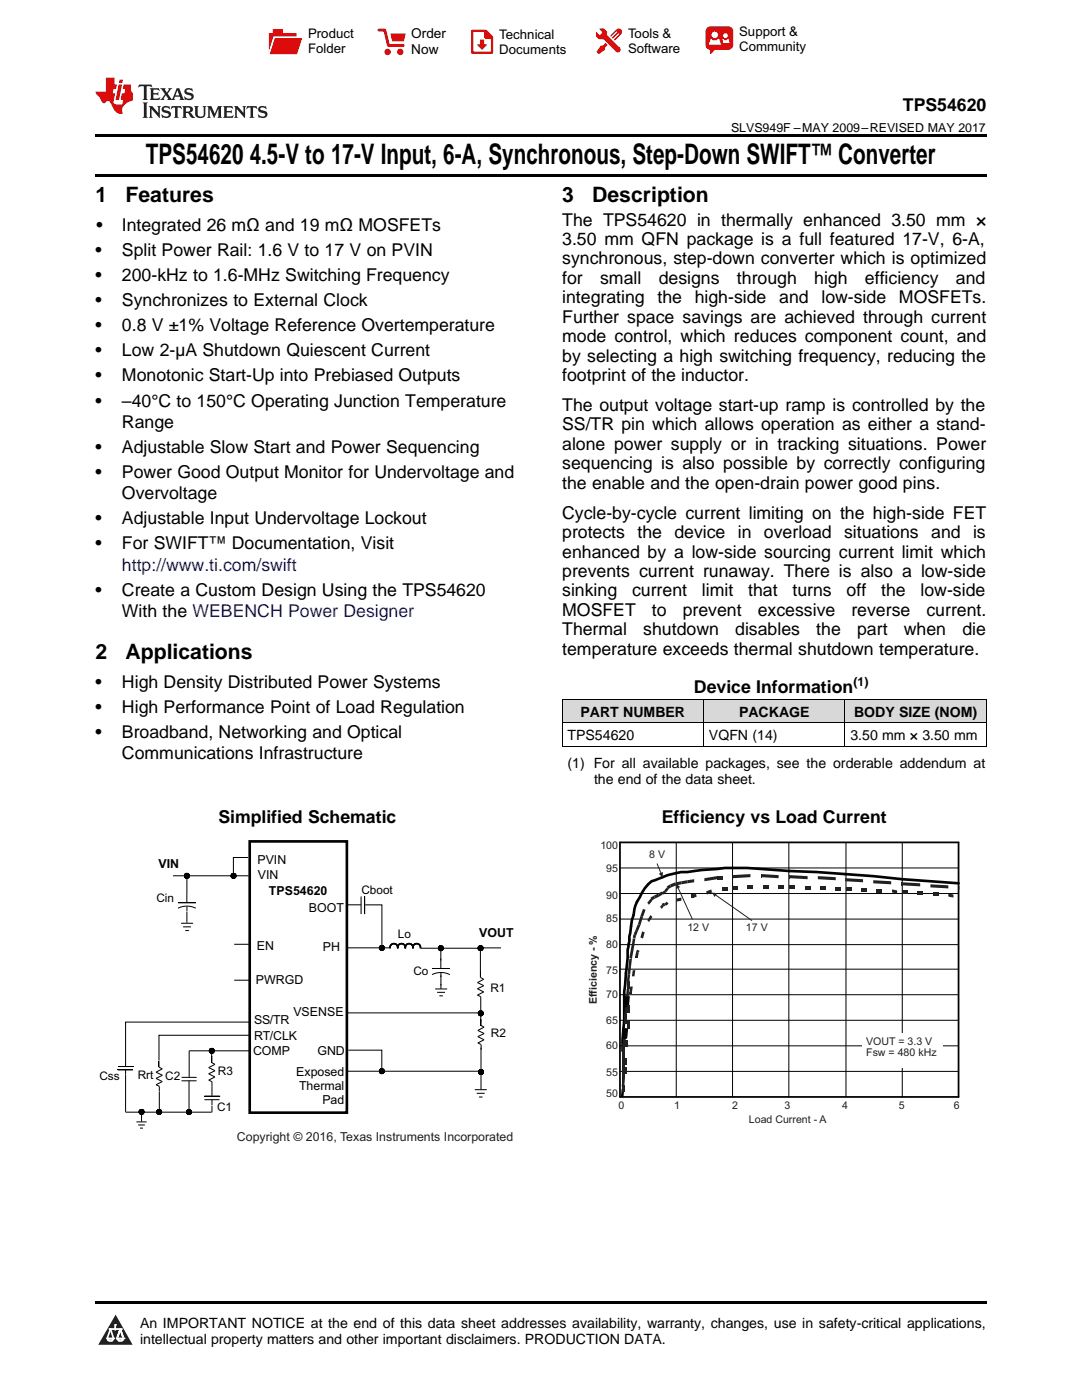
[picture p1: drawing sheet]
<svg xmlns="http://www.w3.org/2000/svg" width="216mm" height="279mm" viewBox="0 0 216 279" stroke-linecap="round" stroke-linejoin="round" font-family="sans-serif">
<defs><g id="words">
<g font-size="5.6">
<text x="29.1" y="32.8">TPS54620</text>
<text x="49.8" y="32.8">4.5-V to 17-V Input, 6-A, Synchronous, Step-Down SWIFT™ Converter</text>
</g>
<g font-size="4.2">
<text x="19" y="40.4">1</text>
<text x="25" y="40.4">Features</text>
<text x="112.2" y="40.4">3</text>
<text x="118.2" y="40.4">Description</text>
<text x="19" y="131.6">2</text>
<text x="25" y="131.6">Applications</text>
</g>
<g font-size="3.5">
<text x="180.2" y="22.2">TPS54620</text>
<text x="19.2" y="46.1">•</text>
<text x="24.3" y="46.1">Integrated 26 mΩ and 19 mΩ MOSFETs</text>
<text x="112.2" y="45">The TPS54620 in thermally enhanced 3.50 mm ×</text>
<text x="19" y="51.1">•</text>
<text x="24.3" y="51.1">Split Power Rail: 1.6 V to 17 V on PVIN</text>
<text x="112.2" y="48.9">3.50 mm QFN package is a full featured 17-V, 6-A,</text>
<text x="112.2" y="52.8">synchronous, step-down converter which is optimized</text>
<text x="19" y="56.1">•</text>
<text x="24.3" y="56.1">200-kHz to 1.6-MHz Switching Frequency</text>
<text x="112.2" y="56.7">for</text>
<text x="119.8" y="56.7">small</text>
<text x="131.4" y="56.7">designs</text>
<text x="147.1" y="56.7">through</text>
<text x="162.5" y="56.7">high</text>
<text x="172.6" y="56.7">efficiency</text>
<text x="190.8" y="56.7">and</text>
<text x="19" y="61.1">•</text>
<text x="24.3" y="61.1">Synchronizes to External Clock</text>
<text x="112.2" y="60.5">integrating</text>
<text x="112.2" y="64.4">Further space savings are achieved through current</text>
<text x="131.2" y="60.5">the</text>
<text x="138.6" y="60.5">high-side</text>
<text x="155.5" y="60.5">and</text>
<text x="163.9" y="60.5">low-side</text>
<text x="179.4" y="60.5">MOSFETs.</text>
<text x="19" y="66.1">•</text>
<text x="19" y="71.1">•</text>
<text x="24.3" y="66.1">0.8 V ±1% Voltage Reference Overtemperature</text>
<text x="24.3" y="71.1">Low 2-µA Shutdown Quiescent Current</text>
<text x="112.2" y="68.3">mode control, which reduces component count, and</text>
<text x="19" y="76.1">•</text>
<text x="24.3" y="76.1">Monotonic Start-Up into Prebiased Outputs</text>
<text x="112.2" y="72.2">by selecting a high switching frequency, reducing the</text>
<text x="112.2" y="76.1">footprint of the inductor.</text>
<text x="19" y="81.1">•</text>
<text x="24.3" y="81.1">–40°C to 150°C Operating Junction Temperature</text>
<text x="112.2" y="82">The output voltage start-up ramp is controlled by the</text>
<text x="24.3" y="85.4">Range</text>
<text x="112.2" y="85.9">SS/TR pin which allows operation as either a stand-</text>
<text x="112.2" y="89.8">alone power supply or in tracking situations. Power</text>
<text x="19" y="90.4">•</text>
<text x="19" y="95.4">•</text>
<text x="24.3" y="90.4">Adjustable Slow Start and Power Sequencing</text>
<text x="24.3" y="95.4">Power Good Output Monitor for Undervoltage and</text>
<text x="112.2" y="93.7">sequencing is also possible by correctly configuring</text>
<text x="24.3" y="99.6">Overvoltage</text>
<text x="112.2" y="97.5">the enable and the open-drain power good pins.</text>
<text x="19" y="104.6">•</text>
<text x="24.3" y="104.6">Adjustable Input Undervoltage Lockout</text>
<text x="112.2" y="103.5">Cycle-by-cycle current limiting on the high-side FET</text>
<text x="112.2" y="107.4">protects</text>
<text x="127.2" y="107.4">the</text>
<text x="134.6" y="107.4">device</text>
<text x="147.2" y="107.4">in</text>
<text x="152.4" y="107.4">overload</text>
<text x="168.4" y="107.4">situations and</text>
<text x="194.2" y="107.4">is</text>
<text x="19" y="109.6">•</text>
<text x="24.3" y="109.6">For SWIFT™ Documentation, Visit</text>
<text x="112.2" y="111.3">enhanced by a low-side sourcing current limit which</text>
<text x="19" y="118.9">•</text>
<text x="24.3" y="118.9">Create a Custom Design Using the TPS54620</text>
<text x="112.2" y="115.1">prevents current runaway. There is also a low-side</text>
<text x="112.2" y="119">sinking</text>
<text x="126.1" y="119">current</text>
<text x="140.1" y="119">limit</text>
<text x="149.3" y="119">that</text>
<text x="158.1" y="119">turns</text>
<text x="168.9" y="119">off</text>
<text x="175.8" y="119">the</text>
<text x="183.7" y="119">low-side</text>
<text x="24.3" y="123.1">With the WEBENCH Power Designer</text>
<text x="112.2" y="122.9">MOSFET</text>
<text x="130.1" y="122.9">to</text>
<text x="136.2" y="122.9">prevent</text>
<text x="151.2" y="122.9">excessive</text>
<text x="169.9" y="122.9">reverse</text>
<text x="184.9" y="122.9">current.</text>
<text x="112.2" y="126.8">Thermal</text>
<text x="112.2" y="130.7">temperature exceeds thermal shutdown temperature.</text>
<text x="128.4" y="126.8">shutdown</text>
<text x="146.7" y="126.8">disables</text>
<text x="162.9" y="126.8">the</text>
<text x="171" y="126.8">part</text>
<text x="180.4" y="126.8">when</text>
<text x="192" y="126.8">die</text>
<text x="19" y="137.3">•</text>
<text x="24.3" y="137.3">High Density Distributed Power Systems</text>
<text x="19" y="142.3">•</text>
<text x="24.3" y="142.3">High Performance Point of Load Regulation</text>
<text x="138.5" y="138.4">Device Information</text>
<text x="19" y="147.3">•</text>
<text x="24.3" y="147.3">Broadband, Networking and Optical</text>
<text x="24.3" y="151.5">Communications Infrastructure</text>
<text x="43.6" y="164.1">Simplified Schematic</text>
<text x="132" y="164.1">Efficiency vs Load Current</text>
</g>
<text font-size="3.5" fill="#0000c8" x="24.3" y="113.9">http://www.ti.com/swift</text>
<g font-size="2.8">
<text x="115.8" y="143.1">PART NUMBER</text>
<text x="147.5" y="143.1">PACKAGE</text>
<text x="170.4" y="143.1">BODY SIZE (NOM)</text>
<text x="113.2" y="147.7">TPS54620</text>
<text x="141.5" y="147.7">VQFN (14)</text>
<text x="169.7" y="147.7">3.50 mm × 3.50 mm</text>
<text x="113.2" y="153.2">(1) For all available packages, see the orderable addendum at</text>
<text x="118.5" y="156.4">the end of the data sheet.</text>
<text x="27.9" y="265">An IMPORTANT NOTICE at the end of this data sheet addresses availability, warranty, changes, use in safety-critical applications,</text>
<text x="27.9" y="268.2">intellectual property matters and other important disclaimers. PRODUCTION DATA.</text>
</g>
<g font-size="2.7">
<text x="82.1" y="7.7">Order</text>
<text x="82.1" y="10.7">Now</text>
</g>
<g font-size="2.6">
<text x="61.5" y="7.6">Product</text>
<text x="61.5" y="10.6">Folder</text>
<text x="99.6" y="7.8">Technical</text>
<text x="99.6" y="10.8">Documents</text>
<text x="125.3" y="7.6">Tools &amp;</text>
<text x="125.3" y="10.6">Software</text>
<text x="147.5" y="7.2">Support &amp;</text>
<text x="147.5" y="10.2">Community</text>
</g>
<g font-size="2.5">
<text x="145.9" y="26.3">SLVS949F –MAY 2009–REVISED MAY 2017</text>
<text x="170.3" y="137">(1)</text>
<text x="31.6" y="173.2">VIN</text>
<text x="51.4" y="172.4">PVIN</text>
<text x="51.5" y="175.4">VIN</text>
<text x="53.7" y="178.7">TPS54620</text>
<text x="61.6" y="182">BOOT</text>
<text x="51.2" y="189.7">EN</text>
<text x="64.4" y="189.9">PH</text>
<text x="95.6" y="187">VOUT</text>
<text x="51.1" y="196.4">PWRGD</text>
<text x="58.5" y="202.8">VSENSE</text>
<text x="50.7" y="207.5">RT/CLK</text>
<text x="50.7" y="204.4">SS/TR</text>
<text x="50.5" y="210.6">COMP</text>
<text x="59.1" y="214.8">Exposed</text>
<text x="63.3" y="210.5">GND</text>
<text x="59.7" y="217.5">Thermal</text>
<text x="64.3" y="220.3">Pad</text>
</g>
<text font-size="2.5" fill="#231f20" x="47.3" y="227.7">Copyright © 2016, Texas Instruments Incorporated</text>
<g font-size="2.4">
<text x="72.1" y="178.3">Cboot</text>
<text x="31.2" y="180">Cin</text>
<text x="79.4" y="187.2">Lo</text>
<text x="82.5" y="194.5">Co</text>
<text x="97.9" y="197.9">R1</text>
<text x="97.9" y="207">R2</text>
<text x="19.8" y="215.5">Css</text>
<text x="27.5" y="215.4">Rrt</text>
<text x="33" y="215.4">C2</text>
<text x="43.5" y="214.5">R3</text>
<text x="43.3" y="221.7">C1</text>
</g>
<g font-size="2.1" fill="#231f20">
<text x="119.8" y="169.4">100</text>
<text x="129.5" y="171.3">8 V</text>
<text x="121" y="174">95</text>
<text x="121" y="179.5">90</text>
<text x="121" y="184.1">85</text>
<text x="137.2" y="185.8">12 V</text>
<text x="148.8" y="185.7">17 V</text>
<text x="121" y="189.2">80</text>
<text x="121" y="194.3">75</text>
<text x="119.1" y="200.4" transform="rotate(-90 119.1 200.4)">Efficiency - %</text>
<text x="121" y="199.1">70</text>
<text x="121" y="204.3">65</text>
<text x="121" y="209.4">60</text>
<text x="172.8" y="208.5">VOUT = 3.3 V</text>
<text x="121" y="214.7">55</text>
<text x="172.8" y="210.8">Fsw = 480 kHz</text>
<text x="121" y="218.9">50</text>
<text x="123.4" y="221.3">0</text>
<text x="134.5" y="221.3">1</text>
<text x="146.1" y="221.3">2</text>
<text x="156.5" y="221.3">3</text>
<text x="168.1" y="221.3">4</text>
<text x="179.3" y="221.3">5</text>
<text x="190.3" y="221.3">6</text>
<text x="149.4" y="224">Load Current - A</text>
</g>
</g></defs>
<g fill="#d8d8d8">
<path d="M112.2 139.7h28.2v4.6h-28.2z"/>
<path d="M140.4 139.7h28.2v4.6h-28.2z"/>
<path d="M168.6 139.7h28.2v4.6h-28.2z"/>
</g>
<path d="M23.1 262.4l3.4 6h-6.9z" fill="#231f20"/>
<path d="M21.4 267.1h1.2l-.3 .5h-.3a.55 .55 0 0 1-.6-.5z" fill-rule="evenodd" fill="#fff"/>
<path d="M21.4 267.1h1.2l-.3 .5h-.3a.55 .55 0 0 1-.6-.5z" fill="none" stroke="#231f20" stroke-width=".34"/>
<path d="M21.4 267.1l1.2 .1-.3 .4h-.5z" fill="none" stroke="#fff" stroke-width=".34"/>
<path d="M23 265.3h.1" fill="none" stroke="#fff" stroke-width=".34"/>
<path d="M23 264.4v.9z" fill="#fff"/>
<path d="M23 264.4v.9z" fill="none" stroke="#fff" stroke-width=".34"/>
<circle cx="23" cy="264.4" r=".17" fill="#fff"/>
<path d="M21.9 265.2h.1" fill="none" stroke="#fff" stroke-width=".34"/>
<path d="M21.9 265.2h2.3z" fill="#fff"/>
<path d="M21.9 265.2h2.3z" fill="none" stroke="#fff" stroke-width=".34"/>
<circle cx="24.2" cy="265.2" r=".17" fill="#fff"/>
<path d="M23.3 267.1h.1" fill="none" stroke="#fff" stroke-width=".34"/>
<path d="M24 265.2l-.7 1.9z" fill="#fff"/>
<path d="M24 265.2l-.7 1.9z" fill="none" stroke="#fff" stroke-width=".34"/>
<path d="M24 265.2l.7 1.9z" fill="#fff"/>
<path d="M24 265.2l.7 1.9z" fill="none" stroke="#fff" stroke-width=".34"/>
<path d="M24.6 267.1h.1" fill="none" stroke="#fff" stroke-width=".34"/>
<circle cx="21.4" cy="267.1" r=".17" fill="#fff"/>
<path d="M22.1 265.2l-.7 1.9z" fill="#fff"/>
<path d="M22.1 265.2l-.7 1.9z" fill="none" stroke="#fff" stroke-width=".34"/>
<path d="M22.1 265.2l.5 1.9z" fill="#fff"/>
<path d="M22.1 265.2l.5 1.9z" fill="none" stroke="#fff" stroke-width=".34"/>
<circle cx="22.6" cy="267.1" r=".17" fill="#fff"/>
<path d="M23.4 267.1h1.3a.65 .65 0 0 1-.7 .5 .65 .65 0 0 1-.6-.5z" fill-rule="evenodd" fill="#fff"/>
<path d="M23.4 267.1h1.3a.65 .65 0 0 1-.7 .5 .65 .65 0 0 1-.6-.5z" fill="none" stroke="#231f20" stroke-width=".34"/>
<path d="M23.4 267.1h1.3l-.4 .5h-.6z" fill="none" stroke="#fff" stroke-width=".34"/>
<path d="M23.3 267.1h.1" fill="none" stroke="#fff" stroke-width=".34"/>
<circle cx="24.7" cy="267.1" r=".17" fill="#fff"/>
<path d="M19 259.7h177.8v.5h-177.8z" fill="#000"/>
<path d="M49.8 167.9h19.4v54.2h-19.4z" fill="none" stroke="#000" stroke-width=".53"/>
<g fill="#000">
<path d="M36.8 174.8l.1 .1z" fill-rule="evenodd"/>
<path d="M36.8 174.7l.1 .1z" fill-rule="evenodd"/>
<path d="M36.8 174.9h.1z" fill-rule="evenodd"/>
<path d="M36.8 174.6l.1 .1z" fill-rule="evenodd"/>
<path d="M36.8 175h.2z" fill-rule="evenodd"/>
<path d="M36.8 174.7l.5 .1z" fill-rule="evenodd"/>
<path d="M36.9 174.8h.4z" fill-rule="evenodd"/>
<path d="M36.9 174.7l.4 .1z" fill-rule="evenodd"/>
<path d="M36.9 174.8l.4-.1z" fill-rule="evenodd"/>
<path d="M36.9 174.6l.4 .2z" fill-rule="evenodd"/>
<path d="M36.9 174.6v.1z" fill-rule="evenodd"/>
<path d="M36.9 175l.1 .1z" fill-rule="evenodd"/>
<path d="M36.9 174.5l.4 .3z" fill-rule="evenodd"/>
<path d="M36.9 174.9l.4-.2z" fill-rule="evenodd"/>
<path d="M36.9 174.5v.1z" fill-rule="evenodd"/>
<path d="M37 174.5l.3 .3z" fill-rule="evenodd"/>
<path d="M37 175v.1z" fill-rule="evenodd"/>
<path d="M36.9 175l.4-.3z" fill-rule="evenodd"/>
<path d="M37 174.4l.3 .4z" fill-rule="evenodd"/>
<path d="M37 174.4v.1z" fill-rule="evenodd"/>
<path d="M37 175.1l.1 .1z" fill-rule="evenodd"/>
<path d="M36.9 175l.4-.2z" fill-rule="evenodd"/>
<path d="M37 174.4l.3 .4z" fill-rule="evenodd"/>
<path d="M37.3 174.8l-.3 .3z" fill-rule="evenodd"/>
<path d="M37 174.4h.1z" fill-rule="evenodd"/>
<path d="M37.1 175.1v.1z" fill-rule="evenodd"/>
<path d="M37.1 174.4l.2 .4z" fill-rule="evenodd"/>
<path d="M37.3 174.8l-.2 .4z" fill-rule="evenodd"/>
<path d="M37 174.4h.2z" fill-rule="evenodd"/>
<path d="M37.1 175.2l.1 .1z" fill-rule="evenodd"/>
<path d="M37.2 174.4l.1 .4z" fill-rule="evenodd"/>
<path d="M37.3 174.8l-.1 .4z" fill-rule="evenodd"/>
<path d="M37.1 174.3l.1 .1z" fill-rule="evenodd"/>
<path d="M37.2 175.2l.1 .1z" fill-rule="evenodd"/>
<path d="M37.3 174.3v.5z" fill-rule="evenodd"/>
<path d="M37.3 174.3v.5z" fill-rule="evenodd"/>
<path d="M37.3 174.8l.2 .3z" fill-rule="evenodd"/>
<path d="M37.3 174.8l.2 .4z" fill-rule="evenodd"/>
<path d="M37.3 174.8l.1 .4z" fill-rule="evenodd"/>
<path d="M37.3 174.8v.4z" fill-rule="evenodd"/>
<path d="M37.3 174.8l-.1 .4z" fill-rule="evenodd"/>
<path d="M37.3 174.8l-.1 .4z" fill-rule="evenodd"/>
<path d="M37.3 174.8l-.2 .4z" fill-rule="evenodd"/>
<path d="M37.3 174.8l.3 .3z" fill-rule="evenodd"/>
<path d="M37.3 174.8l.2 .3z" fill-rule="evenodd"/>
<path d="M37.3 174.8l-.1 .4z" fill-rule="evenodd"/>
<path d="M37.3 174.8l-.3 .3z" fill-rule="evenodd"/>
<path d="M36.9 175l.4-.2z" fill-rule="evenodd"/>
<path d="M37.3 174.7l.4 .3z" fill-rule="evenodd"/>
<path d="M36.9 175l.4-.3z" fill-rule="evenodd"/>
<path d="M37.3 174.7l.4 .3z" fill-rule="evenodd"/>
<path d="M36.9 174.9l.4-.2z" fill-rule="evenodd"/>
<path d="M36.9 174.7l.4 .1z" fill-rule="evenodd"/>
<path d="M37.2 174.3l.1 .1z" fill-rule="evenodd"/>
<path d="M37.3 174.7h.4z" fill-rule="evenodd"/>
<path d="M37.3 174.7l.4 .1z" fill-rule="evenodd"/>
<path d="M37.3 174.7l.4 .2z" fill-rule="evenodd"/>
<path d="M37.3 174.7l.4 .1z" fill-rule="evenodd"/>
<path d="M37.3 175.2l.1 .1z" fill-rule="evenodd"/>
<path d="M36.9 174.8l.4-.1z" fill-rule="evenodd"/>
<path d="M36.9 174.6l.4 .2z" fill-rule="evenodd"/>
<path d="M36.9 174.5l.4 .3z" fill-rule="evenodd"/>
<path d="M37.3 174.7l.4-.2z" fill-rule="evenodd"/>
<path d="M37.3 174.7l.4-.1z" fill-rule="evenodd"/>
<path d="M37 174.5l.3 .3z" fill-rule="evenodd"/>
<path d="M37 174.5l.3 .3z" fill-rule="evenodd"/>
<path d="M37.5 174.4l-.2 .4z" fill-rule="evenodd"/>
<path d="M37.3 174.8l.4-.3z" fill-rule="evenodd"/>
<path d="M37 174.4l.3 .4z" fill-rule="evenodd"/>
<path d="M37.1 174.4l.2 .4z" fill-rule="evenodd"/>
<path d="M37.2 174.4l.1 .4z" fill-rule="evenodd"/>
<path d="M37.3 174.4v.4z" fill-rule="evenodd"/>
<path d="M37.4 174.4l-.1 .4z" fill-rule="evenodd"/>
<path d="M37.3 174.4v.4z" fill-rule="evenodd"/>
<path d="M37.5 174.4l-.2 .4z" fill-rule="evenodd"/>
<path d="M37.3 174.8v.4z" fill-rule="evenodd"/>
<path d="M37.3 174.3l.1 .1z" fill-rule="evenodd"/>
<path d="M37.4 175.2h.1z" fill-rule="evenodd"/>
<path d="M37.4 174.4l-.1 .4z" fill-rule="evenodd"/>
<path d="M37.3 174.8l.1 .4z" fill-rule="evenodd"/>
<path d="M37.4 174.3v.1z" fill-rule="evenodd"/>
<path d="M37.4 175.2h.1z" fill-rule="evenodd"/>
<path d="M37.5 174.4l-.2 .4z" fill-rule="evenodd"/>
<path d="M37.3 174.8l.2 .4z" fill-rule="evenodd"/>
<path d="M37.4 174.3l.1 .1z" fill-rule="evenodd"/>
<path d="M37.5 175.1l.1 .1z" fill-rule="evenodd"/>
<path d="M37.5 174.4l-.2 .4z" fill-rule="evenodd"/>
<path d="M37.3 174.8l.3 .3z" fill-rule="evenodd"/>
<path d="M37.5 174.4l.1 .1z" fill-rule="evenodd"/>
<path d="M37.3 174.8l.4-.3z" fill-rule="evenodd"/>
<path d="M37.6 175v.1z" fill-rule="evenodd"/>
<path d="M37.3 174.8l.2 .3z" fill-rule="evenodd"/>
<path d="M37.6 174.4v.1z" fill-rule="evenodd"/>
<path d="M37.3 174.7l.4-.2z" fill-rule="evenodd"/>
<path d="M37.6 175l.1 .1z" fill-rule="evenodd"/>
<path d="M37.3 174.8l.3 .3z" fill-rule="evenodd"/>
<path d="M37.3 174.7l.4-.1z" fill-rule="evenodd"/>
<path d="M37.3 174.7l.4 .3z" fill-rule="evenodd"/>
<path d="M37.6 174.5l.1 .1z" fill-rule="evenodd"/>
<path d="M37.7 174.9v.1z" fill-rule="evenodd"/>
<path d="M37.3 174.7l.4 .3z" fill-rule="evenodd"/>
<path d="M37.3 174.7h.4z" fill-rule="evenodd"/>
<path d="M37.3 174.7l.4 .2z" fill-rule="evenodd"/>
<path d="M37.6 174.6h.1z" fill-rule="evenodd"/>
<path d="M37.7 174.6l.1 .1z" fill-rule="evenodd"/>
<path d="M37.7 174.8l.1 .1z" fill-rule="evenodd"/>
<path d="M37.7 174.7l.1 .1z" fill-rule="evenodd"/>
<path d="M46.1 174.8l.1 .1z" fill-rule="evenodd"/>
<path d="M46.1 174.7l.1 .1z" fill-rule="evenodd"/>
<path d="M46.1 174.9h.1z" fill-rule="evenodd"/>
<path d="M46.1 174.6l.1 .1z" fill-rule="evenodd"/>
<path d="M46.1 175h.2z" fill-rule="evenodd"/>
<path d="M46.2 174.8h.4z" fill-rule="evenodd"/>
<path d="M46.2 174.8h.4z" fill-rule="evenodd"/>
<path d="M46.2 174.7l.4 .1z" fill-rule="evenodd"/>
<path d="M46.2 174.8h.4z" fill-rule="evenodd"/>
<path d="M46.2 174.6l.4 .2z" fill-rule="evenodd"/>
<path d="M46.2 174.6v.1z" fill-rule="evenodd"/>
<path d="M46.2 174.6l.4 .2z" fill-rule="evenodd"/>
<path d="M46.2 175l.1 .1z" fill-rule="evenodd"/>
<path d="M46.2 174.9l.4-.1z" fill-rule="evenodd"/>
<path d="M46.2 174.5v.1z" fill-rule="evenodd"/>
<path d="M46.3 174.5l.3 .3z" fill-rule="evenodd"/>
<path d="M46.2 175.1h.1z" fill-rule="evenodd"/>
<path d="M46.2 175l.4-.2z" fill-rule="evenodd"/>
<path d="M46.3 174.5l.3 .3z" fill-rule="evenodd"/>
<path d="M46.3 174.4v.2z" fill-rule="evenodd"/>
<path d="M46.3 175.1l.1 .1z" fill-rule="evenodd"/>
<path d="M46.2 175.1l.4-.3z" fill-rule="evenodd"/>
<path d="M46.3 174.4l.3 .4z" fill-rule="evenodd"/>
<path d="M46.6 174.8l-.3 .4z" fill-rule="evenodd"/>
<path d="M46.3 174.4h.1z" fill-rule="evenodd"/>
<path d="M46.4 175.1v.1z" fill-rule="evenodd"/>
<path d="M46.4 174.4l.2 .4z" fill-rule="evenodd"/>
<path d="M46.6 174.8l-.2 .4z" fill-rule="evenodd"/>
<path d="M46.4 174.4h.1z" fill-rule="evenodd"/>
<path d="M46.5 175.2v.1z" fill-rule="evenodd"/>
<path d="M46.5 174.4l.1 .4z" fill-rule="evenodd"/>
<path d="M46.6 174.8l-.1 .4z" fill-rule="evenodd"/>
<path d="M46.4 174.3l.1 .1z" fill-rule="evenodd"/>
<path d="M46.5 175.2l.1 .1z" fill-rule="evenodd"/>
<path d="M46.6 174.4v.4z" fill-rule="evenodd"/>
<path d="M46.6 174.4v.4z" fill-rule="evenodd"/>
<path d="M46.6 174.8l.3 .4z" fill-rule="evenodd"/>
<path d="M46.6 174.8l.2 .4z" fill-rule="evenodd"/>
<path d="M46.6 174.8l.1 .4z" fill-rule="evenodd"/>
<path d="M46.6 174.8v.4z" fill-rule="evenodd"/>
<path d="M46.6 174.8l-.1 .4z" fill-rule="evenodd"/>
<path d="M46.6 174.8l-.1 .4z" fill-rule="evenodd"/>
<path d="M46.6 174.8l-.2 .4z" fill-rule="evenodd"/>
<path d="M46.6 174.8l.4 .2z" fill-rule="evenodd"/>
<path d="M46.6 174.8l.3 .4z" fill-rule="evenodd"/>
<path d="M46.6 174.8l-.1 .4z" fill-rule="evenodd"/>
<path d="M46.6 174.8l-.3 .4z" fill-rule="evenodd"/>
<path d="M46.2 175l.4-.2z" fill-rule="evenodd"/>
<path d="M46.6 174.8l.4 .3z" fill-rule="evenodd"/>
<path d="M46.2 175l.4-.2z" fill-rule="evenodd"/>
<path d="M46.6 174.8l.4 .2z" fill-rule="evenodd"/>
<path d="M46.2 174.9l.4-.1z" fill-rule="evenodd"/>
<path d="M46.2 174.7l.4 .1z" fill-rule="evenodd"/>
<path d="M46.5 174.3l.1 .1z" fill-rule="evenodd"/>
<path d="M46.6 174.8l.4-.1z" fill-rule="evenodd"/>
<path d="M46.6 174.8h.4z" fill-rule="evenodd"/>
<path d="M46.6 174.8l.4 .1z" fill-rule="evenodd"/>
<path d="M46.6 174.8h.4z" fill-rule="evenodd"/>
<path d="M46.6 175.2l.1 .1z" fill-rule="evenodd"/>
<path d="M46.2 174.8h.4z" fill-rule="evenodd"/>
<path d="M46.2 174.6l.4 .2z" fill-rule="evenodd"/>
<path d="M46.6 174.8l.4-.2z" fill-rule="evenodd"/>
<path d="M46.2 174.5l.4 .3z" fill-rule="evenodd"/>
<path d="M46.6 174.8l.4-.2z" fill-rule="evenodd"/>
<path d="M46.3 174.5l.3 .3z" fill-rule="evenodd"/>
<path d="M46.3 174.4l.3 .4z" fill-rule="evenodd"/>
<path d="M46.9 174.4l-.3 .4z" fill-rule="evenodd"/>
<path d="M46.6 174.8l.4-.2z" fill-rule="evenodd"/>
<path d="M46.3 174.4l.3 .4z" fill-rule="evenodd"/>
<path d="M46.4 174.4l.2 .4z" fill-rule="evenodd"/>
<path d="M46.5 174.4l.1 .4z" fill-rule="evenodd"/>
<path d="M46.6 174.4v.4z" fill-rule="evenodd"/>
<path d="M46.7 174.4l-.1 .4z" fill-rule="evenodd"/>
<path d="M46.6 174.4v.4z" fill-rule="evenodd"/>
<path d="M46.8 174.4l-.2 .4z" fill-rule="evenodd"/>
<path d="M46.6 174.8v.4z" fill-rule="evenodd"/>
<path d="M46.6 174.3l.1 .1z" fill-rule="evenodd"/>
<path d="M46.7 175.2h.1z" fill-rule="evenodd"/>
<path d="M46.7 174.4l-.1 .4z" fill-rule="evenodd"/>
<path d="M46.6 174.8l.1 .4z" fill-rule="evenodd"/>
<path d="M46.7 174.3v.1z" fill-rule="evenodd"/>
<path d="M46.7 175.2h.1z" fill-rule="evenodd"/>
<path d="M46.8 174.4l-.2 .4z" fill-rule="evenodd"/>
<path d="M46.6 174.8l.2 .4z" fill-rule="evenodd"/>
<path d="M46.7 174.3l.1 .1z" fill-rule="evenodd"/>
<path d="M46.8 175.1l.1 .1z" fill-rule="evenodd"/>
<path d="M46.8 174.4l-.2 .4z" fill-rule="evenodd"/>
<path d="M46.6 174.8l.3 .3z" fill-rule="evenodd"/>
<path d="M46.8 174.4l.1 .1z" fill-rule="evenodd"/>
<path d="M46.6 174.8l.4-.3z" fill-rule="evenodd"/>
<path d="M46.9 175v.2z" fill-rule="evenodd"/>
<path d="M46.6 174.8l.3 .4z" fill-rule="evenodd"/>
<path d="M46.9 174.4v.2z" fill-rule="evenodd"/>
<path d="M46.6 174.8l.4-.2z" fill-rule="evenodd"/>
<path d="M46.9 175l.1 .1z" fill-rule="evenodd"/>
<path d="M46.6 174.8l.4 .2z" fill-rule="evenodd"/>
<path d="M46.6 174.8l.4-.2z" fill-rule="evenodd"/>
<path d="M46.6 174.8l.4 .3z" fill-rule="evenodd"/>
<path d="M46.9 174.5l.1 .1z" fill-rule="evenodd"/>
<path d="M47 174.9v.1z" fill-rule="evenodd"/>
<path d="M46.6 174.8l.4 .2z" fill-rule="evenodd"/>
<path d="M46.6 174.8l.4-.1z" fill-rule="evenodd"/>
<path d="M46.6 174.8l.4 .1z" fill-rule="evenodd"/>
<path d="M46.9 174.6h.1z" fill-rule="evenodd"/>
<path d="M47 174.9v.1z" fill-rule="evenodd"/>
<path d="M47 174.7h.1z" fill-rule="evenodd"/>
<path d="M47 174.8l.1 .1z" fill-rule="evenodd"/>
<path d="M47 174.7l.1 .1z" fill-rule="evenodd"/>
<path d="M75.7 189.2l.1 .1z" fill-rule="evenodd"/>
<path d="M75.7 189.1l.1 .1z" fill-rule="evenodd"/>
<path d="M75.7 189.3h.1z" fill-rule="evenodd"/>
<path d="M75.7 189l.1 .1z" fill-rule="evenodd"/>
<path d="M75.7 189.3l.2 .1z" fill-rule="evenodd"/>
<path d="M75.7 189.1l.5 .1z" fill-rule="evenodd"/>
<path d="M75.7 189.1l.5 .1z" fill-rule="evenodd"/>
<path d="M75.7 189.1l.5 .1z" fill-rule="evenodd"/>
<path d="M75.7 189.2l.5-.1z" fill-rule="evenodd"/>
<path d="M75.8 189l.4 .2z" fill-rule="evenodd"/>
<path d="M75.8 188.9v.1z" fill-rule="evenodd"/>
<path d="M75.8 189.4h.1z" fill-rule="evenodd"/>
<path d="M75.8 188.9l.4 .3z" fill-rule="evenodd"/>
<path d="M75.8 189.3l.4-.1z" fill-rule="evenodd"/>
<path d="M75.8 188.9v.1z" fill-rule="evenodd"/>
<path d="M75.8 188.9l.4 .2z" fill-rule="evenodd"/>
<path d="M75.9 189.4v.1z" fill-rule="evenodd"/>
<path d="M75.8 189.4l.4-.2z" fill-rule="evenodd"/>
<path d="M75.9 188.8l.3 .4z" fill-rule="evenodd"/>
<path d="M75.9 188.8v.1z" fill-rule="evenodd"/>
<path d="M75.9 189.5l.1 .1z" fill-rule="evenodd"/>
<path d="M75.8 189.4l.4-.2z" fill-rule="evenodd"/>
<path d="M75.9 188.8l.3 .3z" fill-rule="evenodd"/>
<path d="M76.2 189.1l-.3 .4z" fill-rule="evenodd"/>
<path d="M75.9 188.8h.1z" fill-rule="evenodd"/>
<path d="M76 189.5v.1z" fill-rule="evenodd"/>
<path d="M76 188.8l.2 .4z" fill-rule="evenodd"/>
<path d="M76.1 189.1l-.1 .5z" fill-rule="evenodd"/>
<path d="M75.9 188.8h.2z" fill-rule="evenodd"/>
<path d="M76.1 189.5v.1z" fill-rule="evenodd"/>
<path d="M76.1 188.7l.1 .5z" fill-rule="evenodd"/>
<path d="M76.1 189.2v.4z" fill-rule="evenodd"/>
<path d="M76 188.7l.1 .1z" fill-rule="evenodd"/>
<path d="M76.1 189.6l.1 .1z" fill-rule="evenodd"/>
<path d="M76.1 188.7l.1 .5z" fill-rule="evenodd"/>
<path d="M76.1 188.7l.1 .5z" fill-rule="evenodd"/>
<path d="M76.1 189.2l.3 .3z" fill-rule="evenodd"/>
<path d="M76.1 189.2l.3 .4z" fill-rule="evenodd"/>
<path d="M76.1 189.2l.2 .4z" fill-rule="evenodd"/>
<path d="M76.1 189.2l.1 .4z" fill-rule="evenodd"/>
<path d="M76.1 189.2v.4z" fill-rule="evenodd"/>
<path d="M76.1 189.2v.4z" fill-rule="evenodd"/>
<path d="M76.1 189.1l-.1 .5z" fill-rule="evenodd"/>
<path d="M76.2 189.2l.3 .2z" fill-rule="evenodd"/>
<path d="M76.2 189.2l.3 .3z" fill-rule="evenodd"/>
<path d="M76.1 189.2v.4z" fill-rule="evenodd"/>
<path d="M76.2 189.1l-.3 .4z" fill-rule="evenodd"/>
<path d="M75.8 189.4l.4-.2z" fill-rule="evenodd"/>
<path d="M76.2 189.1l.3 .3z" fill-rule="evenodd"/>
<path d="M75.8 189.4l.4-.2z" fill-rule="evenodd"/>
<path d="M76.2 189.1l.4 .3z" fill-rule="evenodd"/>
<path d="M75.8 189.3l.4-.1z" fill-rule="evenodd"/>
<path d="M75.7 189.1l.5 .1z" fill-rule="evenodd"/>
<path d="M76.1 188.7l.1 .1z" fill-rule="evenodd"/>
<path d="M76.2 189.1h.4z" fill-rule="evenodd"/>
<path d="M76.2 189.1l.4 .1z" fill-rule="evenodd"/>
<path d="M76.2 189.1l.4 .2z" fill-rule="evenodd"/>
<path d="M76.2 189.1l.4 .1z" fill-rule="evenodd"/>
<path d="M76.2 189.6h.1z" fill-rule="evenodd"/>
<path d="M75.7 189.2l.5-.1z" fill-rule="evenodd"/>
<path d="M75.8 189l.4 .2z" fill-rule="evenodd"/>
<path d="M76.2 189.1l.4-.1z" fill-rule="evenodd"/>
<path d="M75.8 188.9l.4 .3z" fill-rule="evenodd"/>
<path d="M76.2 189.1l.4-.1z" fill-rule="evenodd"/>
<path d="M75.8 188.9l.4 .2z" fill-rule="evenodd"/>
<path d="M75.9 188.8l.3 .4z" fill-rule="evenodd"/>
<path d="M76.4 188.8l-.2 .4z" fill-rule="evenodd"/>
<path d="M76.2 189.1l.3-.2z" fill-rule="evenodd"/>
<path d="M75.9 188.8l.3 .3z" fill-rule="evenodd"/>
<path d="M76 188.8l.2 .4z" fill-rule="evenodd"/>
<path d="M76.1 188.7l.1 .5z" fill-rule="evenodd"/>
<path d="M76.2 188.7l-.1 .5z" fill-rule="evenodd"/>
<path d="M76.3 188.8l-.2 .4z" fill-rule="evenodd"/>
<path d="M76.2 188.7l-.1 .5z" fill-rule="evenodd"/>
<path d="M76.4 188.8l-.2 .4z" fill-rule="evenodd"/>
<path d="M76.1 189.2l.1 .4z" fill-rule="evenodd"/>
<path d="M76.2 188.7l.1 .1z" fill-rule="evenodd"/>
<path d="M76.2 189.6h.1z" fill-rule="evenodd"/>
<path d="M76.3 188.8l-.1 .4z" fill-rule="evenodd"/>
<path d="M76.1 189.2l.2 .4z" fill-rule="evenodd"/>
<path d="M76.3 188.7v.1z" fill-rule="evenodd"/>
<path d="M76.3 189.5l.1 .1z" fill-rule="evenodd"/>
<path d="M76.4 188.8l-.2 .4z" fill-rule="evenodd"/>
<path d="M76.1 189.2l.3 .4z" fill-rule="evenodd"/>
<path d="M76.3 188.7l.1 .1z" fill-rule="evenodd"/>
<path d="M76.4 189.5h.1z" fill-rule="evenodd"/>
<path d="M76.4 188.8l-.2 .4z" fill-rule="evenodd"/>
<path d="M76.1 189.2l.3 .3z" fill-rule="evenodd"/>
<path d="M76.4 188.8v.1z" fill-rule="evenodd"/>
<path d="M76.2 189.1l.3-.2z" fill-rule="evenodd"/>
<path d="M76.4 189.5h.2z" fill-rule="evenodd"/>
<path d="M76.2 189.2l.3 .3z" fill-rule="evenodd"/>
<path d="M76.5 188.8v.1z" fill-rule="evenodd"/>
<path d="M76.2 189.1l.4-.1z" fill-rule="evenodd"/>
<path d="M76.5 189.4v.1z" fill-rule="evenodd"/>
<path d="M76.2 189.2l.4 .2z" fill-rule="evenodd"/>
<path d="M76.2 189.1l.4-.1z" fill-rule="evenodd"/>
<path d="M76.2 189.1l.3 .3z" fill-rule="evenodd"/>
<path d="M76.5 188.9h.1z" fill-rule="evenodd"/>
<path d="M76.2 189.1l.4 .3z" fill-rule="evenodd"/>
<path d="M76.2 189.1h.4z" fill-rule="evenodd"/>
<path d="M76.2 189.1l.4 .2z" fill-rule="evenodd"/>
<path d="M76.5 189h.1z" fill-rule="evenodd"/>
<path d="M76.6 189.2v.1z" fill-rule="evenodd"/>
<path d="M76.6 189v.1z" fill-rule="evenodd"/>
<path d="M76.6 189.2v.1z" fill-rule="evenodd"/>
<path d="M76.6 189.1l.1 .1z" fill-rule="evenodd"/>
<path d="M77.8 189l.1 .2z" fill-rule="evenodd"/>
<path d="M77.8 188.9h.1v.2z" fill-rule="evenodd"/>
<path d="M77.9 188.7l-.1 .3z" fill-rule="evenodd"/>
<path d="M77.9 188.6l.1 .1-.1 .1z" fill-rule="evenodd"/>
<path d="M78 188.5l.1 .1-.2 .1z" fill-rule="evenodd"/>
<path d="M78 188.5l.2-.1-.1 .2z" fill-rule="evenodd"/>
<path d="M78.1 188.4h.3z" fill-rule="evenodd"/>
<path d="M78.3 188.4l.2-.1z" fill-rule="evenodd"/>
<path d="M78.4 188.3l.3 .1h-.3z" fill-rule="evenodd"/>
<path d="M78.5 188.3l.3 .1z" fill-rule="evenodd"/>
<path d="M78.7 188.3l.2 .1z" fill-rule="evenodd"/>
<path d="M78.9 188.3l.2 .2z" fill-rule="evenodd"/>
<path d="M79 188.4l.2 .2z" fill-rule="evenodd"/>
<path d="M79.1 188.5l.1 .2z" fill-rule="evenodd"/>
<path d="M79.3 189l.1 .2z" fill-rule="evenodd"/>
<path d="M79.3 188.9l.1 .2z" fill-rule="evenodd"/>
<path d="M79.2 188.6l.1 .2z" fill-rule="evenodd"/>
<path d="M79.4 188.7l-.1 .3z" fill-rule="evenodd"/>
<path d="M79.3 188.7l.1 .3z" fill-rule="evenodd"/>
<path d="M79.3 189l.1 .2z" fill-rule="evenodd"/>
<path d="M79.3 188.9h.1v.2z" fill-rule="evenodd"/>
<path d="M79.4 188.6l.1 .1-.1 .1z" fill-rule="evenodd"/>
<path d="M79.5 188.5l.1 .1-.2 .1z" fill-rule="evenodd"/>
<path d="M79.5 188.5l.3-.1-.2 .2z" fill-rule="evenodd"/>
<path d="M79.6 188.4h.3z" fill-rule="evenodd"/>
<path d="M79.8 188.3l.2 .1h-.2z" fill-rule="evenodd"/>
<path d="M79.9 188.3l.3 .1h-.3z" fill-rule="evenodd"/>
<path d="M80.1 188.3l.2 .1z" fill-rule="evenodd"/>
<path d="M80.2 188.3l.3 .1z" fill-rule="evenodd"/>
<path d="M80.3 188.4l.3 .1z" fill-rule="evenodd"/>
<path d="M80.5 188.4l.2 .2z" fill-rule="evenodd"/>
<path d="M80.6 188.5l.2 .2z" fill-rule="evenodd"/>
<path d="M80.8 189l.1 .2z" fill-rule="evenodd"/>
<path d="M80.9 188.9v.2z" fill-rule="evenodd"/>
<path d="M80.7 188.6l.1 .2z" fill-rule="evenodd"/>
<path d="M80.9 188.7v.3z" fill-rule="evenodd"/>
<path d="M80.8 188.7l.1 .3z" fill-rule="evenodd"/>
<path d="M80.8 189l.1 .2z" fill-rule="evenodd"/>
<path d="M80.8 188.9h.1v.2z" fill-rule="evenodd"/>
<path d="M81 188.6l.1 .1-.2 .1z" fill-rule="evenodd"/>
<path d="M81.1 188.5l.1 .1-.2 .1z" fill-rule="evenodd"/>
<path d="M81.1 188.5l.2-.1-.2 .2z" fill-rule="evenodd"/>
<path d="M81.2 188.4h.2z" fill-rule="evenodd"/>
<path d="M81.3 188.4l.3-.1z" fill-rule="evenodd"/>
<path d="M81.5 188.3l.2 .1h-.2z" fill-rule="evenodd"/>
<path d="M81.6 188.3l.2 .1z" fill-rule="evenodd"/>
<path d="M81.8 188.3l.1 .1z" fill-rule="evenodd"/>
<path d="M81.9 188.3l.2 .2z" fill-rule="evenodd"/>
<path d="M82 188.4l.2 .2z" fill-rule="evenodd"/>
<path d="M82.1 188.5l.2 .2z" fill-rule="evenodd"/>
<path d="M82.3 189l.1 .2z" fill-rule="evenodd"/>
<path d="M82.4 188.9h.1l-.1 .2z" fill-rule="evenodd"/>
<path d="M82.4 188.7v.3z" fill-rule="evenodd"/>
<path d="M82.2 188.6l.2 .2z" fill-rule="evenodd"/>
<path d="M82.3 188.7l.1 .3z" fill-rule="evenodd"/>
<path d="M82.4 189v.2z" fill-rule="evenodd"/>
<path d="M82.5 188.6l-.1 .2z" fill-rule="evenodd"/>
<path d="M82.3 188.9l.1 .2z" fill-rule="evenodd"/>
<path d="M82.6 188.5l.1 .1-.2 .1z" fill-rule="evenodd"/>
<path d="M82.6 188.5l.2-.1-.2 .2z" fill-rule="evenodd"/>
<path d="M82.7 188.4h.2z" fill-rule="evenodd"/>
<path d="M82.8 188.3l.3 .1h-.3z" fill-rule="evenodd"/>
<path d="M83 188.3l.2 .1h-.2z" fill-rule="evenodd"/>
<path d="M83.1 188.3l.2 .1z" fill-rule="evenodd"/>
<path d="M83.3 188.3l.2 .1z" fill-rule="evenodd"/>
<path d="M83.4 188.3l.2 .2z" fill-rule="evenodd"/>
<path d="M83.5 188.4l.2 .2z" fill-rule="evenodd"/>
<path d="M83.6 188.5l.2 .2z" fill-rule="evenodd"/>
<path d="M83.7 188.6l.2 .2z" fill-rule="evenodd"/>
<path d="M83.8 188.7l.1 .3z" fill-rule="evenodd"/>
<path d="M83.9 189l.1 .2h-.2z" fill-rule="evenodd"/>
<path d="M83.8 188.9l.1 .2z" fill-rule="evenodd"/>
<path d="M87.5 189.2l.1 .1z" fill-rule="evenodd"/>
<path d="M87.5 189.2l.1 .1z" fill-rule="evenodd"/>
<path d="M87.5 189.3l.1 .1z" fill-rule="evenodd"/>
<path d="M87.5 189.1l.1 .1z" fill-rule="evenodd"/>
<path d="M87.5 189.4h.1z" fill-rule="evenodd"/>
<path d="M87.5 189.2l.5 .1z" fill-rule="evenodd"/>
<path d="M87.5 189.2l.5 .1z" fill-rule="evenodd"/>
<path d="M87.5 189.1l.5 .2z" fill-rule="evenodd"/>
<path d="M87.5 189.3l.5-.1z" fill-rule="evenodd"/>
<path d="M87.6 189.1l.4 .2z" fill-rule="evenodd"/>
<path d="M87.5 189l.1 .1z" fill-rule="evenodd"/>
<path d="M87.5 189.5h.2z" fill-rule="evenodd"/>
<path d="M87.6 189l.3 .3z" fill-rule="evenodd"/>
<path d="M87.5 189.4l.5-.2z" fill-rule="evenodd"/>
<path d="M87.6 188.9v.1z" fill-rule="evenodd"/>
<path d="M87.6 189l.4 .2z" fill-rule="evenodd"/>
<path d="M87.6 189.5h.1z" fill-rule="evenodd"/>
<path d="M87.6 189.4l.4-.1z" fill-rule="evenodd"/>
<path d="M87.7 188.9l.2 .4z" fill-rule="evenodd"/>
<path d="M87.7 188.9v.1z" fill-rule="evenodd"/>
<path d="M87.7 189.5v.2z" fill-rule="evenodd"/>
<path d="M87.6 189.5l.4-.2z" fill-rule="evenodd"/>
<path d="M87.7 188.9l.3 .3z" fill-rule="evenodd"/>
<path d="M87.9 189.2l-.2 .4z" fill-rule="evenodd"/>
<path d="M87.7 188.9h.1z" fill-rule="evenodd"/>
<path d="M87.8 189.6v.1z" fill-rule="evenodd"/>
<path d="M87.8 188.8l.2 .4z" fill-rule="evenodd"/>
<path d="M87.9 189.2l-.1 .4z" fill-rule="evenodd"/>
<path d="M87.7 188.8l.1 .1z" fill-rule="evenodd"/>
<path d="M87.8 189.6l.1 .1z" fill-rule="evenodd"/>
<path d="M87.9 188.8l.1 .4z" fill-rule="evenodd"/>
<path d="M87.9 189.2v.5z" fill-rule="evenodd"/>
<path d="M87.8 188.8h.1z" fill-rule="evenodd"/>
<path d="M87.9 189.6l.1 .1z" fill-rule="evenodd"/>
<path d="M87.9 188.8l.1 .4z" fill-rule="evenodd"/>
<path d="M87.9 188.8l.1 .4z" fill-rule="evenodd"/>
<path d="M87.9 189.3l.3 .3z" fill-rule="evenodd"/>
<path d="M87.9 189.3l.3 .3z" fill-rule="evenodd"/>
<path d="M87.9 189.2l.2 .5z" fill-rule="evenodd"/>
<path d="M87.9 189.2l.1 .5z" fill-rule="evenodd"/>
<path d="M87.9 189.2v.5z" fill-rule="evenodd"/>
<path d="M87.9 189.2v.5z" fill-rule="evenodd"/>
<path d="M87.9 189.2l-.1 .4z" fill-rule="evenodd"/>
<path d="M87.9 189.3l.4 .2z" fill-rule="evenodd"/>
<path d="M87.9 189.3l.4 .2z" fill-rule="evenodd"/>
<path d="M87.9 189.2v.5z" fill-rule="evenodd"/>
<path d="M87.9 189.2l-.2 .4z" fill-rule="evenodd"/>
<path d="M87.6 189.5l.4-.2z" fill-rule="evenodd"/>
<path d="M88 189.2l.3 .3z" fill-rule="evenodd"/>
<path d="M87.6 189.4l.4-.1z" fill-rule="evenodd"/>
<path d="M88 189.2l.4 .2z" fill-rule="evenodd"/>
<path d="M87.5 189.4l.5-.2z" fill-rule="evenodd"/>
<path d="M87.5 189.1l.5 .2z" fill-rule="evenodd"/>
<path d="M87.9 188.8h.1z" fill-rule="evenodd"/>
<path d="M88 189.2l.4-.1z" fill-rule="evenodd"/>
<path d="M88 189.2l.4 .1z" fill-rule="evenodd"/>
<path d="M88 189.2l.4 .2z" fill-rule="evenodd"/>
<path d="M88 189.2l.4 .1z" fill-rule="evenodd"/>
<path d="M88 189.6v.1z" fill-rule="evenodd"/>
<path d="M87.5 189.3l.5-.1z" fill-rule="evenodd"/>
<path d="M87.6 189l.4 .3z" fill-rule="evenodd"/>
<path d="M88 189.2l.4-.2z" fill-rule="evenodd"/>
<path d="M87.6 189l.3 .3z" fill-rule="evenodd"/>
<path d="M87.9 189.2l.5-.1z" fill-rule="evenodd"/>
<path d="M87.6 189l.4 .2z" fill-rule="evenodd"/>
<path d="M87.7 188.9l.2 .4z" fill-rule="evenodd"/>
<path d="M88.2 188.9l-.2 .4z" fill-rule="evenodd"/>
<path d="M87.9 189.2l.4-.2z" fill-rule="evenodd"/>
<path d="M87.7 188.9l.3 .3z" fill-rule="evenodd"/>
<path d="M87.8 188.8l.2 .4z" fill-rule="evenodd"/>
<path d="M87.9 188.8l.1 .4z" fill-rule="evenodd"/>
<path d="M88 188.8l-.1 .4z" fill-rule="evenodd"/>
<path d="M88.1 188.8l-.2 .4z" fill-rule="evenodd"/>
<path d="M88 188.8l-.1 .4z" fill-rule="evenodd"/>
<path d="M88.1 188.8l-.1 .5z" fill-rule="evenodd"/>
<path d="M87.9 189.2l.1 .5z" fill-rule="evenodd"/>
<path d="M88 189.6l.1 .1z" fill-rule="evenodd"/>
<path d="M88.1 188.8l-.1 .5z" fill-rule="evenodd"/>
<path d="M87.9 189.2l.2 .5z" fill-rule="evenodd"/>
<path d="M88 188.8l.1 .1z" fill-rule="evenodd"/>
<path d="M88.1 189.6l.1 .1z" fill-rule="evenodd"/>
<path d="M88.1 188.8l-.1 .5z" fill-rule="evenodd"/>
<path d="M87.9 189.3l.3 .3z" fill-rule="evenodd"/>
<path d="M88.1 188.8l.1 .1z" fill-rule="evenodd"/>
<path d="M88.2 188.9l-.2 .4z" fill-rule="evenodd"/>
<path d="M88.2 189.6h.1z" fill-rule="evenodd"/>
<path d="M87.9 189.3l.3 .3z" fill-rule="evenodd"/>
<path d="M88.2 188.8v.1z" fill-rule="evenodd"/>
<path d="M87.9 189.2l.4-.2z" fill-rule="evenodd"/>
<path d="M88.2 189.5h.1z" fill-rule="evenodd"/>
<path d="M87.9 189.3l.4 .2z" fill-rule="evenodd"/>
<path d="M88.2 188.9h.1z" fill-rule="evenodd"/>
<path d="M87.9 189.2l.5-.1z" fill-rule="evenodd"/>
<path d="M88.3 189.4v.1z" fill-rule="evenodd"/>
<path d="M87.9 189.3l.4 .2z" fill-rule="evenodd"/>
<path d="M88 189.2l.4-.2z" fill-rule="evenodd"/>
<path d="M88 189.2l.3 .3z" fill-rule="evenodd"/>
<path d="M88.3 189h.1z" fill-rule="evenodd"/>
<path d="M88.3 189.4l.1 .1z" fill-rule="evenodd"/>
<path d="M88 189.2l.4 .2z" fill-rule="evenodd"/>
<path d="M88 189.2l.4-.1z" fill-rule="evenodd"/>
<path d="M88 189.2l.4 .2z" fill-rule="evenodd"/>
<path d="M88.3 189l.1 .1z" fill-rule="evenodd"/>
<path d="M88.4 189.3v.1z" fill-rule="evenodd"/>
<path d="M88.3 189.1h.1z" fill-rule="evenodd"/>
<path d="M88.4 189.2v.1z" fill-rule="evenodd"/>
<path d="M95.4 189.2l.1 .1z" fill-rule="evenodd"/>
<path d="M95.4 189.1l.1 .1z" fill-rule="evenodd"/>
<path d="M95.4 189.3l.1 .1z" fill-rule="evenodd"/>
<path d="M95.4 189.1l.1 .1z" fill-rule="evenodd"/>
<path d="M95.4 189.4h.2z" fill-rule="evenodd"/>
<path d="M95.4 189.2l.5 .1z" fill-rule="evenodd"/>
<path d="M95.5 189.2l.4 .1z" fill-rule="evenodd"/>
<path d="M95.5 189.1l.4 .2z" fill-rule="evenodd"/>
<path d="M95.5 189.3l.4-.1z" fill-rule="evenodd"/>
<path d="M95.5 189l.4 .3z" fill-rule="evenodd"/>
<path d="M95.5 189v.1z" fill-rule="evenodd"/>
<path d="M95.5 189.5h.1z" fill-rule="evenodd"/>
<path d="M95.5 189l.4 .3z" fill-rule="evenodd"/>
<path d="M95.5 189.3l.4-.1z" fill-rule="evenodd"/>
<path d="M95.5 188.9v.1z" fill-rule="evenodd"/>
<path d="M95.6 188.9l.3 .3z" fill-rule="evenodd"/>
<path d="M95.5 189.5h.1z" fill-rule="evenodd"/>
<path d="M95.5 189.4l.4-.1z" fill-rule="evenodd"/>
<path d="M95.6 188.9l.3 .4z" fill-rule="evenodd"/>
<path d="M95.5 188.9h.1z" fill-rule="evenodd"/>
<path d="M95.6 189.5l.1 .1z" fill-rule="evenodd"/>
<path d="M95.5 189.5l.4-.2z" fill-rule="evenodd"/>
<path d="M95.6 188.9l.3 .3z" fill-rule="evenodd"/>
<path d="M95.9 189.2l-.3 .4z" fill-rule="evenodd"/>
<path d="M95.6 188.8l.1 .1z" fill-rule="evenodd"/>
<path d="M95.7 189.6v.1z" fill-rule="evenodd"/>
<path d="M95.7 188.8l.2 .4z" fill-rule="evenodd"/>
<path d="M95.8 189.2l-.1 .4z" fill-rule="evenodd"/>
<path d="M95.6 188.8h.2z" fill-rule="evenodd"/>
<path d="M95.8 189.6v.1z" fill-rule="evenodd"/>
<path d="M95.8 188.8l.1 .4z" fill-rule="evenodd"/>
<path d="M95.8 189.2v.4z" fill-rule="evenodd"/>
<path d="M95.7 188.8h.1z" fill-rule="evenodd"/>
<path d="M95.8 189.6l.1 .1z" fill-rule="evenodd"/>
<path d="M95.8 188.8l.1 .4z" fill-rule="evenodd"/>
<path d="M95.8 188.8l.1 .4z" fill-rule="evenodd"/>
<path d="M95.8 189.2l.3 .4z" fill-rule="evenodd"/>
<path d="M95.8 189.2l.3 .4z" fill-rule="evenodd"/>
<path d="M95.8 189.2l.2 .5z" fill-rule="evenodd"/>
<path d="M95.8 189.2l.1 .5z" fill-rule="evenodd"/>
<path d="M95.8 189.2v.5z" fill-rule="evenodd"/>
<path d="M95.8 189.2v.4z" fill-rule="evenodd"/>
<path d="M95.8 189.2l-.1 .4z" fill-rule="evenodd"/>
<path d="M95.9 193.9v1.2z" fill-rule="evenodd"/>
<path d="M95.9 189.3l.4 .2z" fill-rule="evenodd"/>
<path d="M95.9 189.3l.3 .2z" fill-rule="evenodd"/>
<path d="M95.8 189.2v.5z" fill-rule="evenodd"/>
<path d="M95.9 189.2l-.3 .4z" fill-rule="evenodd"/>
<path d="M95.5 189.5l.4-.2z" fill-rule="evenodd"/>
<path d="M95.9 189.2l.4 .3z" fill-rule="evenodd"/>
<path d="M95.5 189.4l.4-.1z" fill-rule="evenodd"/>
<path d="M95.9 189.2l.4 .2z" fill-rule="evenodd"/>
<path d="M95.5 189.3l.4-.1z" fill-rule="evenodd"/>
<path d="M95.5 189.1l.4 .2z" fill-rule="evenodd"/>
<path d="M95.8 188.8h.1z" fill-rule="evenodd"/>
<path d="M95.9 189.2l.4-.1z" fill-rule="evenodd"/>
<path d="M95.9 189.2l.4 .1z" fill-rule="evenodd"/>
<path d="M95.9 189.2l.4 .1z" fill-rule="evenodd"/>
<path d="M95.9 189.2l.4 .1z" fill-rule="evenodd"/>
<path d="M95.9 189.6l.1 .1z" fill-rule="evenodd"/>
<path d="M95.5 189.3l.4-.1z" fill-rule="evenodd"/>
<path d="M95.5 189l.4 .3z" fill-rule="evenodd"/>
<path d="M95.9 189.2l.4-.2z" fill-rule="evenodd"/>
<path d="M95.5 189l.4 .3z" fill-rule="evenodd"/>
<path d="M95.9 189.2l.4-.2z" fill-rule="evenodd"/>
<path d="M95.6 188.9l.3 .3z" fill-rule="evenodd"/>
<path d="M95.6 188.9l.3 .4z" fill-rule="evenodd"/>
<path d="M96.1 188.9l-.2 .4z" fill-rule="evenodd"/>
<path d="M95.9 189.2l.4-.2z" fill-rule="evenodd"/>
<path d="M95.6 188.9l.3 .3z" fill-rule="evenodd"/>
<path d="M95.7 188.8l.2 .4z" fill-rule="evenodd"/>
<path d="M95.8 188.8l.1 .4z" fill-rule="evenodd"/>
<path d="M95.9 188.8l-.1 .4z" fill-rule="evenodd"/>
<path d="M96 188.8l-.2 .4z" fill-rule="evenodd"/>
<path d="M95.9 188.8l-.1 .4z" fill-rule="evenodd"/>
<path d="M96.1 188.8l-.2 .4z" fill-rule="evenodd"/>
<path d="M95.8 189.2l.1 .5z" fill-rule="evenodd"/>
<path d="M95.9 188.7l.1 .1z" fill-rule="evenodd"/>
<path d="M95.9 189.6l.2 .1z" fill-rule="evenodd"/>
<path d="M96 188.8l-.1 .4z" fill-rule="evenodd"/>
<path d="M95.8 189.2l.2 .5z" fill-rule="evenodd"/>
<path d="M96 189.6h.1z" fill-rule="evenodd"/>
<path d="M96.1 188.8l-.2 .4z" fill-rule="evenodd"/>
<path d="M95.8 189.2l.3 .4z" fill-rule="evenodd"/>
<path d="M96 188.8l.1 .1z" fill-rule="evenodd"/>
<path d="M96.1 189.6h.1z" fill-rule="evenodd"/>
<path d="M96.1 188.9l-.2 .4z" fill-rule="evenodd"/>
<path d="M95.8 189.2l.4 .4z" fill-rule="evenodd"/>
<path d="M96.1 188.8l.1 .1z" fill-rule="evenodd"/>
<path d="M95.9 189.2l.4-.2z" fill-rule="evenodd"/>
<path d="M96.1 189.5h.2z" fill-rule="evenodd"/>
<path d="M95.9 189.3l.3 .2z" fill-rule="evenodd"/>
<path d="M96.1 188.9h.2z" fill-rule="evenodd"/>
<path d="M95.9 189.2l.4-.2z" fill-rule="evenodd"/>
<path d="M96.2 189.4l.1 .1z" fill-rule="evenodd"/>
<path d="M95.9 189.3l.4 .2z" fill-rule="evenodd"/>
<path d="M95.9 189.2l.4-.2z" fill-rule="evenodd"/>
<path d="M95.9 189.2l.4 .3z" fill-rule="evenodd"/>
<path d="M96.2 189h.1z" fill-rule="evenodd"/>
<path d="M96.3 189.4v.1z" fill-rule="evenodd"/>
<path d="M95.9 189.2l.4 .2z" fill-rule="evenodd"/>
<path d="M95.9 189.2l.4-.1z" fill-rule="evenodd"/>
<path d="M95.9 189.2l.4 .1z" fill-rule="evenodd"/>
<path d="M96.2 189l.1 .1z" fill-rule="evenodd"/>
<path d="M96.3 189.3v.1z" fill-rule="evenodd"/>
<path d="M96.3 189.1h.1z" fill-rule="evenodd"/>
<path d="M96.3 189.2l.1 .1z" fill-rule="evenodd"/>
<path d="M96.3 189.1l.1 .1z" fill-rule="evenodd"/>
<path d="M31.7 211.8v1.2z" fill-rule="evenodd"/>
<path d="M41.8 209.7l.1 .1z" fill-rule="evenodd"/>
<path d="M41.8 209.6l.1 .1z" fill-rule="evenodd"/>
<path d="M41.8 209.8l.1 .1z" fill-rule="evenodd"/>
<path d="M41.8 209.6l.1 .1z" fill-rule="evenodd"/>
<path d="M41.8 209.9h.1z" fill-rule="evenodd"/>
<path d="M41.8 209.7l.4 .1z" fill-rule="evenodd"/>
<path d="M41.8 209.7l.4 .1z" fill-rule="evenodd"/>
<path d="M41.8 209.6l.4 .2z" fill-rule="evenodd"/>
<path d="M41.8 209.8l.4-.1z" fill-rule="evenodd"/>
<path d="M41.9 209.5l.3 .3z" fill-rule="evenodd"/>
<path d="M41.8 209.5l.1 .1z" fill-rule="evenodd"/>
<path d="M41.8 209.9l.2 .1z" fill-rule="evenodd"/>
<path d="M41.9 209.5l.3 .3z" fill-rule="evenodd"/>
<path d="M41.8 209.8l.4-.1z" fill-rule="evenodd"/>
<path d="M41.9 209.4v.1z" fill-rule="evenodd"/>
<path d="M41.9 209.5l.4 .2z" fill-rule="evenodd"/>
<path d="M41.9 210v.1z" fill-rule="evenodd"/>
<path d="M41.9 209.9l.4-.1z" fill-rule="evenodd"/>
<path d="M41.9 209.4l.3 .3z" fill-rule="evenodd"/>
<path d="M41.9 209.3v.2z" fill-rule="evenodd"/>
<path d="M42 210v.1z" fill-rule="evenodd"/>
<path d="M41.9 210l.4-.3z" fill-rule="evenodd"/>
<path d="M42 209.4l.3 .3z" fill-rule="evenodd"/>
<path d="M42.2 209.7l-.2 .4z" fill-rule="evenodd"/>
<path d="M41.9 209.3l.2 .1z" fill-rule="evenodd"/>
<path d="M42 210.1l.1 .1z" fill-rule="evenodd"/>
<path d="M42.1 209.3l.2 .4z" fill-rule="evenodd"/>
<path d="M42.2 209.7l-.1 .4z" fill-rule="evenodd"/>
<path d="M42 209.3h.1z" fill-rule="evenodd"/>
<path d="M42.1 210.1l.1 .1z" fill-rule="evenodd"/>
<path d="M42.1 209.3l.2 .4z" fill-rule="evenodd"/>
<path d="M42.2 209.7l-.1 .4z" fill-rule="evenodd"/>
<path d="M42.1 209.3h.1z" fill-rule="evenodd"/>
<path d="M42.2 210.1l.1 .1z" fill-rule="evenodd"/>
<path d="M42.2 209.3l.1 .4z" fill-rule="evenodd"/>
<path d="M42.2 209.3l.1 .4z" fill-rule="evenodd"/>
<path d="M42.2 209.7l.3 .4z" fill-rule="evenodd"/>
<path d="M42.2 209.7l.2 .4z" fill-rule="evenodd"/>
<path d="M42.2 209.7l.2 .4z" fill-rule="evenodd"/>
<path d="M42.2 209.7l.1 .4z" fill-rule="evenodd"/>
<path d="M42.2 209.7l-.1 .4z" fill-rule="evenodd"/>
<path d="M42.2 209.7l-.1 .4z" fill-rule="evenodd"/>
<path d="M42.2 209.7l-.1 .4z" fill-rule="evenodd"/>
<path d="M42.2 210.8v1.2z" fill-rule="evenodd"/>
<path d="M42.3 209.7l.3 .3z" fill-rule="evenodd"/>
<path d="M42.3 209.7l.3 .3z" fill-rule="evenodd"/>
<path d="M42.3 209.7l.2 .4z" fill-rule="evenodd"/>
<path d="M42.2 209.7l-.1 .4z" fill-rule="evenodd"/>
<path d="M42.2 209.7l-.2 .4z" fill-rule="evenodd"/>
<path d="M41.9 210l.4-.3z" fill-rule="evenodd"/>
<path d="M41.9 209.9l.4-.1z" fill-rule="evenodd"/>
<path d="M42.3 209.7l.3 .2z" fill-rule="evenodd"/>
<path d="M41.8 209.8l.4-.1z" fill-rule="evenodd"/>
<path d="M41.8 209.6l.4 .2z" fill-rule="evenodd"/>
<path d="M42.2 209.7l.5-.1z" fill-rule="evenodd"/>
<path d="M42.2 209.7l.5 .1z" fill-rule="evenodd"/>
<path d="M42.2 209.7l.5 .1z" fill-rule="evenodd"/>
<path d="M42.2 209.7l.5 .1z" fill-rule="evenodd"/>
<path d="M42.2 210.1l.1 .1z" fill-rule="evenodd"/>
<path d="M41.8 209.8l.4-.1z" fill-rule="evenodd"/>
<path d="M41.9 209.5l.3 .3z" fill-rule="evenodd"/>
<path d="M42.2 209.7l.4-.2z" fill-rule="evenodd"/>
<path d="M41.9 209.5l.3 .3z" fill-rule="evenodd"/>
<path d="M42.2 209.7l.4-.2z" fill-rule="evenodd"/>
<path d="M41.9 209.5l.4 .2z" fill-rule="evenodd"/>
<path d="M41.9 209.4l.3 .3z" fill-rule="evenodd"/>
<path d="M42.5 209.3l-.2 .4z" fill-rule="evenodd"/>
<path d="M42.2 209.7l.4-.2z" fill-rule="evenodd"/>
<path d="M42 209.3l.3 .4z" fill-rule="evenodd"/>
<path d="M42.1 209.3l.2 .4z" fill-rule="evenodd"/>
<path d="M42.1 209.3l.2 .4z" fill-rule="evenodd"/>
<path d="M42.3 209.3l-.1 .4z" fill-rule="evenodd"/>
<path d="M42.4 209.3l-.1 .4z" fill-rule="evenodd"/>
<path d="M42.3 209.3l-.1 .4z" fill-rule="evenodd"/>
<path d="M42.4 209.3l-.1 .4z" fill-rule="evenodd"/>
<path d="M42.2 209.7l.1 .4z" fill-rule="evenodd"/>
<path d="M42.2 209.2l.1 .1z" fill-rule="evenodd"/>
<path d="M42.3 210.1l.1 .1z" fill-rule="evenodd"/>
<path d="M42.4 209.3l-.1 .4z" fill-rule="evenodd"/>
<path d="M42.2 209.7l.2 .4z" fill-rule="evenodd"/>
<path d="M42.3 209.2l.1 .1z" fill-rule="evenodd"/>
<path d="M42.4 210.1h.1z" fill-rule="evenodd"/>
<path d="M42.4 209.3l-.1 .4z" fill-rule="evenodd"/>
<path d="M42.2 209.7l.2 .4z" fill-rule="evenodd"/>
<path d="M42.4 209.3l.1 .1z" fill-rule="evenodd"/>
<path d="M42.4 210.1h.2z" fill-rule="evenodd"/>
<path d="M42.5 209.3l-.2 .4z" fill-rule="evenodd"/>
<path d="M42.2 209.7l.3 .4z" fill-rule="evenodd"/>
<path d="M42.5 209.3v.1z" fill-rule="evenodd"/>
<path d="M42.2 209.7l.4-.2z" fill-rule="evenodd"/>
<path d="M42.5 210h.1z" fill-rule="evenodd"/>
<path d="M42.3 209.7l.2 .4z" fill-rule="evenodd"/>
<path d="M42.5 209.4h.1z" fill-rule="evenodd"/>
<path d="M42.2 209.7l.4-.2z" fill-rule="evenodd"/>
<path d="M42.6 209.9v.1z" fill-rule="evenodd"/>
<path d="M42.3 209.7l.3 .3z" fill-rule="evenodd"/>
<path d="M42.2 209.7l.4-.2z" fill-rule="evenodd"/>
<path d="M42.3 209.7l.3 .3z" fill-rule="evenodd"/>
<path d="M42.5 209.4l.2 .1z" fill-rule="evenodd"/>
<path d="M42.6 209.8l.1 .1z" fill-rule="evenodd"/>
<path d="M42.3 209.7l.3 .2z" fill-rule="evenodd"/>
<path d="M42.2 209.7l.5-.1z" fill-rule="evenodd"/>
<path d="M42.2 209.7l.5 .1z" fill-rule="evenodd"/>
<path d="M42.6 209.5l.1 .1z" fill-rule="evenodd"/>
<path d="M42.6 209.8l.1 .1z" fill-rule="evenodd"/>
<path d="M42.6 209.6h.1z" fill-rule="evenodd"/>
<path d="M42.6 209.7l.1 .1z" fill-rule="evenodd"/>
<path d="M42.6 209.6l.1 .1z" fill-rule="evenodd"/>
<path d="M75.7 213.8l.1 .1z" fill-rule="evenodd"/>
<path d="M75.7 213.7l.1 .1z" fill-rule="evenodd"/>
<path d="M75.7 213.9h.1z" fill-rule="evenodd"/>
<path d="M75.7 213.6l.1 .1z" fill-rule="evenodd"/>
<path d="M75.7 213.9l.2 .1z" fill-rule="evenodd"/>
<path d="M75.7 213.7l.5 .1z" fill-rule="evenodd"/>
<path d="M75.7 213.8h.5z" fill-rule="evenodd"/>
<path d="M75.7 213.7l.5 .1z" fill-rule="evenodd"/>
<path d="M75.7 213.8l.5-.1z" fill-rule="evenodd"/>
<path d="M75.8 213.6l.4 .2z" fill-rule="evenodd"/>
<path d="M75.8 213.5v.2z" fill-rule="evenodd"/>
<path d="M75.8 214l.1 .1z" fill-rule="evenodd"/>
<path d="M75.8 213.5l.4 .3z" fill-rule="evenodd"/>
<path d="M75.8 213.9l.4-.1z" fill-rule="evenodd"/>
<path d="M75.8 213.5v.1z" fill-rule="evenodd"/>
<path d="M75.8 213.5l.4 .3z" fill-rule="evenodd"/>
<path d="M75.8 214.1h.1z" fill-rule="evenodd"/>
<path d="M75.8 214l.4-.2z" fill-rule="evenodd"/>
<path d="M75.9 213.4l.3 .4z" fill-rule="evenodd"/>
<path d="M75.8 213.5h.1z" fill-rule="evenodd"/>
<path d="M75.9 214.1l.1 .1z" fill-rule="evenodd"/>
<path d="M75.8 214l.4-.2z" fill-rule="evenodd"/>
<path d="M75.9 213.4l.3 .4z" fill-rule="evenodd"/>
<path d="M76.2 213.8l-.3 .3z" fill-rule="evenodd"/>
<path d="M75.9 213.4h.1z" fill-rule="evenodd"/>
<path d="M76 214.1v.1z" fill-rule="evenodd"/>
<path d="M76 213.4l.2 .4z" fill-rule="evenodd"/>
<path d="M76.1 213.8l-.1 .4z" fill-rule="evenodd"/>
<path d="M75.9 213.4h.2z" fill-rule="evenodd"/>
<path d="M76.1 214.2v.1z" fill-rule="evenodd"/>
<path d="M76.1 213.4l.1 .4z" fill-rule="evenodd"/>
<path d="M76.1 213.8v.4z" fill-rule="evenodd"/>
<path d="M76 213.3l.1 .1z" fill-rule="evenodd"/>
<path d="M76.1 214.2l.1 .1z" fill-rule="evenodd"/>
<path d="M76.1 213.3l.1 .5z" fill-rule="evenodd"/>
<path d="M76.1 213.3l.1 .5z" fill-rule="evenodd"/>
<path d="M76.1 213.8l.3 .3z" fill-rule="evenodd"/>
<path d="M76.1 213.8l.3 .4z" fill-rule="evenodd"/>
<path d="M76.1 213.8l.2 .4z" fill-rule="evenodd"/>
<path d="M76.1 213.8l.1 .4z" fill-rule="evenodd"/>
<path d="M76.1 213.8v.4z" fill-rule="evenodd"/>
<path d="M76.1 213.8v.4z" fill-rule="evenodd"/>
<path d="M76.1 213.8l-.1 .4z" fill-rule="evenodd"/>
<path d="M76.2 213.8l.3 .2z" fill-rule="evenodd"/>
<path d="M76.2 213.8l.3 .3z" fill-rule="evenodd"/>
<path d="M76.1 213.8v.4z" fill-rule="evenodd"/>
<path d="M76.2 213.8l-.3 .3z" fill-rule="evenodd"/>
<path d="M75.8 214l.4-.2z" fill-rule="evenodd"/>
<path d="M76.2 213.7l.3 .3z" fill-rule="evenodd"/>
<path d="M75.8 214l.4-.2z" fill-rule="evenodd"/>
<path d="M76.2 213.7l.4 .3z" fill-rule="evenodd"/>
<path d="M75.8 213.9l.4-.1z" fill-rule="evenodd"/>
<path d="M75.7 213.7l.5 .1z" fill-rule="evenodd"/>
<path d="M76.1 213.3l.1 .1z" fill-rule="evenodd"/>
<path d="M76.2 213.7h.4z" fill-rule="evenodd"/>
<path d="M76.2 213.7l.4 .1z" fill-rule="evenodd"/>
<path d="M76.2 213.7l.4 .2z" fill-rule="evenodd"/>
<path d="M76.2 213.7l.4 .1z" fill-rule="evenodd"/>
<path d="M76.2 214.2l.1 .1z" fill-rule="evenodd"/>
<path d="M75.7 213.8l.5-.1z" fill-rule="evenodd"/>
<path d="M75.8 213.6l.4 .2z" fill-rule="evenodd"/>
<path d="M76.2 213.7l.4-.1z" fill-rule="evenodd"/>
<path d="M75.8 213.5l.4 .3z" fill-rule="evenodd"/>
<path d="M76.2 213.7l.4-.1z" fill-rule="evenodd"/>
<path d="M75.8 213.5l.4 .3z" fill-rule="evenodd"/>
<path d="M75.9 213.4l.3 .4z" fill-rule="evenodd"/>
<path d="M76.4 213.4l-.2 .4z" fill-rule="evenodd"/>
<path d="M76.2 213.8l.3-.3z" fill-rule="evenodd"/>
<path d="M75.9 213.4l.3 .4z" fill-rule="evenodd"/>
<path d="M76 213.4l.2 .4z" fill-rule="evenodd"/>
<path d="M76.1 213.4l.1 .4z" fill-rule="evenodd"/>
<path d="M76.2 213.4l-.1 .4z" fill-rule="evenodd"/>
<path d="M76.3 213.4l-.2 .4z" fill-rule="evenodd"/>
<path d="M76.2 213.4l-.1 .4z" fill-rule="evenodd"/>
<path d="M76.4 213.4l-.3 .4z" fill-rule="evenodd"/>
<path d="M76.1 213.8l.1 .4z" fill-rule="evenodd"/>
<path d="M76.2 213.3l.1 .1z" fill-rule="evenodd"/>
<path d="M76.2 214.2h.1z" fill-rule="evenodd"/>
<path d="M76.3 213.4l-.2 .4z" fill-rule="evenodd"/>
<path d="M76.1 213.8l.2 .4z" fill-rule="evenodd"/>
<path d="M76.3 213.3v.1z" fill-rule="evenodd"/>
<path d="M76.3 214.2h.1z" fill-rule="evenodd"/>
<path d="M76.4 213.4l-.3 .4z" fill-rule="evenodd"/>
<path d="M76.1 213.8l.3 .4z" fill-rule="evenodd"/>
<path d="M76.3 213.3l.1 .1z" fill-rule="evenodd"/>
<path d="M76.4 214.1l.1 .1z" fill-rule="evenodd"/>
<path d="M76.4 213.4l-.2 .4z" fill-rule="evenodd"/>
<path d="M76.1 213.8l.3 .3z" fill-rule="evenodd"/>
<path d="M76.4 213.4v.1z" fill-rule="evenodd"/>
<path d="M76.2 213.8l.3-.3z" fill-rule="evenodd"/>
<path d="M76.4 214.1h.2z" fill-rule="evenodd"/>
<path d="M76.2 213.8l.3 .3z" fill-rule="evenodd"/>
<path d="M76.4 213.5h.1z" fill-rule="evenodd"/>
<path d="M76.2 213.7l.4-.1z" fill-rule="evenodd"/>
<path d="M76.5 214v.1z" fill-rule="evenodd"/>
<path d="M76.2 213.8l.4 .2z" fill-rule="evenodd"/>
<path d="M76.2 213.7l.4-.1z" fill-rule="evenodd"/>
<path d="M76.2 213.7l.3 .3z" fill-rule="evenodd"/>
<path d="M76.5 213.5h.1z" fill-rule="evenodd"/>
<path d="M76.2 213.7l.4 .3z" fill-rule="evenodd"/>
<path d="M76.2 213.7h.4z" fill-rule="evenodd"/>
<path d="M76.2 213.7l.4 .2z" fill-rule="evenodd"/>
<path d="M76.5 213.6h.1z" fill-rule="evenodd"/>
<path d="M76.6 213.8v.1z" fill-rule="evenodd"/>
<path d="M76.6 213.6v.1z" fill-rule="evenodd"/>
<path d="M76.6 213.8v.1z" fill-rule="evenodd"/>
<path d="M76.6 213.7l.1 .1z" fill-rule="evenodd"/>
<path d="M95.5 202.2v.1z" fill-rule="evenodd"/>
<path d="M95.5 202.3l.1 .1z" fill-rule="evenodd"/>
<path d="M95.5 202.1v.1z" fill-rule="evenodd"/>
<path d="M95.5 202.4h.1z" fill-rule="evenodd"/>
<path d="M95.5 202.2l.4 .1z" fill-rule="evenodd"/>
<path d="M95.5 202.2l.4 .1z" fill-rule="evenodd"/>
<path d="M95.5 202.1l.4 .2z" fill-rule="evenodd"/>
<path d="M95.5 202.3l.4-.1z" fill-rule="evenodd"/>
<path d="M95.5 213.9l.1 .1z" fill-rule="evenodd"/>
<path d="M95.5 202l.4 .3z" fill-rule="evenodd"/>
<path d="M95.5 213.9h.1z" fill-rule="evenodd"/>
<path d="M95.5 214l.1 .1z" fill-rule="evenodd"/>
<path d="M95.5 202l.1 .1z" fill-rule="evenodd"/>
<path d="M95.5 202.5h.1z" fill-rule="evenodd"/>
<path d="M95.6 202l.3 .3z" fill-rule="evenodd"/>
<path d="M95.5 202.4l.4-.2z" fill-rule="evenodd"/>
<path d="M95.5 213.8l.1 .1z" fill-rule="evenodd"/>
<path d="M95.5 214.1h.1z" fill-rule="evenodd"/>
<path d="M95.5 213.9l.5 .1z" fill-rule="evenodd"/>
<path d="M95.6 213.9l.4 .1z" fill-rule="evenodd"/>
<path d="M95.6 213.8l.4 .2z" fill-rule="evenodd"/>
<path d="M95.6 214l.4-.1z" fill-rule="evenodd"/>
<path d="M95.6 201.9v.1z" fill-rule="evenodd"/>
<path d="M95.6 213.8l.4 .2z" fill-rule="evenodd"/>
<path d="M95.6 201.9l.3 .4z" fill-rule="evenodd"/>
<path d="M95.6 202.5v.1z" fill-rule="evenodd"/>
<path d="M95.6 213.7v.1z" fill-rule="evenodd"/>
<path d="M95.6 214.2h.1z" fill-rule="evenodd"/>
<path d="M95.5 202.4l.4-.2z" fill-rule="evenodd"/>
<path d="M95.6 213.7l.4 .3z" fill-rule="evenodd"/>
<path d="M95.6 214.1l.4-.2z" fill-rule="evenodd"/>
<path d="M95.6 213.6v.1z" fill-rule="evenodd"/>
<path d="M95.6 201.9l.3 .4z" fill-rule="evenodd"/>
<path d="M95.7 213.6l.2 .4z" fill-rule="evenodd"/>
<path d="M95.6 214.2h.1z" fill-rule="evenodd"/>
<path d="M95.6 201.9v.1z" fill-rule="evenodd"/>
<path d="M95.6 214.1l.4-.1z" fill-rule="evenodd"/>
<path d="M95.7 202.5v.2z" fill-rule="evenodd"/>
<path d="M95.6 202.5l.4-.2z" fill-rule="evenodd"/>
<path d="M95.7 213.6l.3 .3z" fill-rule="evenodd"/>
<path d="M95.7 201.9l.3 .3z" fill-rule="evenodd"/>
<path d="M95.6 213.6h.1z" fill-rule="evenodd"/>
<path d="M95.9 202.2l-.2 .4z" fill-rule="evenodd"/>
<path d="M95.7 214.2l.1 .2z" fill-rule="evenodd"/>
<path d="M95.6 214.2l.4-.2z" fill-rule="evenodd"/>
<path d="M95.6 201.9h.1z" fill-rule="evenodd"/>
<path d="M95.7 202.6l.1 .1z" fill-rule="evenodd"/>
<path d="M95.7 213.6l.3 .3z" fill-rule="evenodd"/>
<path d="M95.9 213.9l-.2 .4z" fill-rule="evenodd"/>
<path d="M95.7 201.8l.3 .4z" fill-rule="evenodd"/>
<path d="M95.7 213.6h.1z" fill-rule="evenodd"/>
<path d="M95.9 202.2l-.1 .4z" fill-rule="evenodd"/>
<path d="M95.8 214.3v.1z" fill-rule="evenodd"/>
<path d="M95.7 201.8l.1 .1z" fill-rule="evenodd"/>
<path d="M95.8 202.6l.1 .1z" fill-rule="evenodd"/>
<path d="M95.8 213.5l.2 .4z" fill-rule="evenodd"/>
<path d="M95.9 213.9l-.2 .4z" fill-rule="evenodd"/>
<path d="M95.8 201.8l.2 .4z" fill-rule="evenodd"/>
<path d="M95.7 213.5l.2 .1z" fill-rule="evenodd"/>
<path d="M95.9 202.2l-.1 .5z" fill-rule="evenodd"/>
<path d="M95.8 214.3l.1 .1z" fill-rule="evenodd"/>
<path d="M95.8 201.8h.1z" fill-rule="evenodd"/>
<path d="M95.9 202.6v.1z" fill-rule="evenodd"/>
<path d="M95.9 213.5l.1 .4z" fill-rule="evenodd"/>
<path d="M95.9 213.9l-.1 .4z" fill-rule="evenodd"/>
<path d="M95.9 201.8l.1 .4z" fill-rule="evenodd"/>
<path d="M95.9 201.8l.1 .4z" fill-rule="evenodd"/>
<path d="M95.9 202.3l.3 .3z" fill-rule="evenodd"/>
<path d="M95.9 202.2l.2 .4z" fill-rule="evenodd"/>
<path d="M95.9 202.2l.2 .5z" fill-rule="evenodd"/>
<path d="M95.9 202.2l.1 .5z" fill-rule="evenodd"/>
<path d="M95.9 202.2l-.1 .5z" fill-rule="evenodd"/>
<path d="M95.9 202.2l-.1 .5z" fill-rule="evenodd"/>
<path d="M95.9 202.2l-.1 .4z" fill-rule="evenodd"/>
<path d="M95.8 213.5h.1z" fill-rule="evenodd"/>
<path d="M96 202.2l.2 .3z" fill-rule="evenodd"/>
<path d="M96 202.2l.2 .4z" fill-rule="evenodd"/>
<path d="M95.9 202.2l-.1 .5z" fill-rule="evenodd"/>
<path d="M95.9 202.2l-.2 .4z" fill-rule="evenodd"/>
<path d="M95.6 202.5l.4-.2z" fill-rule="evenodd"/>
<path d="M95.9 214.3l.1 .1z" fill-rule="evenodd"/>
<path d="M95.9 202.2l.4 .3z" fill-rule="evenodd"/>
<path d="M95.5 202.4l.4-.2z" fill-rule="evenodd"/>
<path d="M95.5 202.1l.4 .2z" fill-rule="evenodd"/>
<path d="M95.9 202.2l.5-.1z" fill-rule="evenodd"/>
<path d="M95.9 202.2l.5 .1z" fill-rule="evenodd"/>
<path d="M95.9 202.2l.5 .2z" fill-rule="evenodd"/>
<path d="M95.9 202.2l.5 .1z" fill-rule="evenodd"/>
<path d="M95.9 202.2l.4 .2z" fill-rule="evenodd"/>
<path d="M95.9 202.6l.1 .1z" fill-rule="evenodd"/>
<path d="M95.5 202.4l.4-.2z" fill-rule="evenodd"/>
<path d="M95.5 202.3l.4-.1z" fill-rule="evenodd"/>
<path d="M95.9 203.4v1.2z" fill-rule="evenodd"/>
<path d="M95.5 202l.4 .3z" fill-rule="evenodd"/>
<path d="M95.9 202.2l.4-.2z" fill-rule="evenodd"/>
<path d="M95.6 202l.3 .3z" fill-rule="evenodd"/>
<path d="M95.9 202.2l.4-.2z" fill-rule="evenodd"/>
<path d="M95.9 213.5l.1 .4z" fill-rule="evenodd"/>
<path d="M95.9 213.5l.1 .4z" fill-rule="evenodd"/>
<path d="M95.9 214l.4 .2z" fill-rule="evenodd"/>
<path d="M95.9 214l.4 .2z" fill-rule="evenodd"/>
<path d="M95.9 214l.3 .3z" fill-rule="evenodd"/>
<path d="M95.9 213.9l.3 .4z" fill-rule="evenodd"/>
<path d="M95.9 213.9l.2 .5z" fill-rule="evenodd"/>
<path d="M95.9 213.9l.1 .5z" fill-rule="evenodd"/>
<path d="M95.9 213.9v.5z" fill-rule="evenodd"/>
<path d="M95.9 213.9l-.1 .4z" fill-rule="evenodd"/>
<path d="M95.9 213.9v.5z" fill-rule="evenodd"/>
<path d="M95.9 213.9l-.2 .4z" fill-rule="evenodd"/>
<path d="M95.9 213.9l-.2 .4z" fill-rule="evenodd"/>
<path d="M95.6 214.2l.4-.2z" fill-rule="evenodd"/>
<path d="M95.6 201.9l.3 .4z" fill-rule="evenodd"/>
<path d="M95.6 201.9l.3 .4z" fill-rule="evenodd"/>
<path d="M96.2 201.9l-.2 .4z" fill-rule="evenodd"/>
<path d="M95.9 202.2l.4-.2z" fill-rule="evenodd"/>
<path d="M96 213.9l.3 .3z" fill-rule="evenodd"/>
<path d="M95.6 214.1l.4-.1z" fill-rule="evenodd"/>
<path d="M95.7 201.9l.3 .3z" fill-rule="evenodd"/>
<path d="M95.8 201.8l.2 .4z" fill-rule="evenodd"/>
<path d="M95.8 201.8l.2 .4z" fill-rule="evenodd"/>
<path d="M96 201.8l-.1 .4z" fill-rule="evenodd"/>
<path d="M96.1 201.8l-.1 .4z" fill-rule="evenodd"/>
<path d="M96 201.8l-.1 .4z" fill-rule="evenodd"/>
<path d="M96.1 201.8l-.1 .5z" fill-rule="evenodd"/>
<path d="M96 213.9l.4 .2z" fill-rule="evenodd"/>
<path d="M95.6 214.1l.4-.2z" fill-rule="evenodd"/>
<path d="M95.9 202.2l.1 .5z" fill-rule="evenodd"/>
<path d="M95.6 213.8l.4 .2z" fill-rule="evenodd"/>
<path d="M95.9 213.5h.1z" fill-rule="evenodd"/>
<path d="M96 213.9l.4-.1z" fill-rule="evenodd"/>
<path d="M96 213.9l.4 .1z" fill-rule="evenodd"/>
<path d="M96 213.9l.4 .2z" fill-rule="evenodd"/>
<path d="M96 213.9l.4 .1z" fill-rule="evenodd"/>
<path d="M96 214.3l.1 .1z" fill-rule="evenodd"/>
<path d="M95.6 214l.4-.1z" fill-rule="evenodd"/>
<path d="M95.6 213.7l.4 .3z" fill-rule="evenodd"/>
<path d="M96 213.9l.4-.1z" fill-rule="evenodd"/>
<path d="M95.6 213.7l.4 .3z" fill-rule="evenodd"/>
<path d="M96 213.9l.4-.1z" fill-rule="evenodd"/>
<path d="M95.9 201.8h.1z" fill-rule="evenodd"/>
<path d="M95.7 213.6l.2 .4z" fill-rule="evenodd"/>
<path d="M95.7 213.6l.2 .4z" fill-rule="evenodd"/>
<path d="M96.2 213.6l-.2 .4z" fill-rule="evenodd"/>
<path d="M95.9 213.9l.4-.2z" fill-rule="evenodd"/>
<path d="M96 202.6l.1 .1z" fill-rule="evenodd"/>
<path d="M95.7 213.6l.3 .3z" fill-rule="evenodd"/>
<path d="M95.8 213.5l.2 .4z" fill-rule="evenodd"/>
<path d="M95.9 213.5l.1 .4z" fill-rule="evenodd"/>
<path d="M96 213.5l-.1 .4z" fill-rule="evenodd"/>
<path d="M96.1 213.5l-.1 .4z" fill-rule="evenodd"/>
<path d="M96 213.5l-.1 .4z" fill-rule="evenodd"/>
<path d="M96.2 213.5l-.2 .5z" fill-rule="evenodd"/>
<path d="M95.9 213.9l.1 .5z" fill-rule="evenodd"/>
<path d="M96 201.8v.4z" fill-rule="evenodd"/>
<path d="M95.9 202.2l.2 .5z" fill-rule="evenodd"/>
<path d="M96 213.5h.1z" fill-rule="evenodd"/>
<path d="M96.1 214.3v.1z" fill-rule="evenodd"/>
<path d="M96.1 213.5l-.1 .4z" fill-rule="evenodd"/>
<path d="M96 201.8l.1 .1z" fill-rule="evenodd"/>
<path d="M96.1 202.6h.1z" fill-rule="evenodd"/>
<path d="M96.1 201.8l-.1 .5z" fill-rule="evenodd"/>
<path d="M95.9 213.9l.2 .5z" fill-rule="evenodd"/>
<path d="M95.9 202.2l.2 .4z" fill-rule="evenodd"/>
<path d="M96.1 213.5v.1z" fill-rule="evenodd"/>
<path d="M96.1 214.3h.1z" fill-rule="evenodd"/>
<path d="M96.1 201.8v.1z" fill-rule="evenodd"/>
<path d="M96.2 213.5l-.2 .5z" fill-rule="evenodd"/>
<path d="M96.1 202.6h.1z" fill-rule="evenodd"/>
<path d="M95.9 213.9l.3 .4z" fill-rule="evenodd"/>
<path d="M96.2 201.9l-.2 .4z" fill-rule="evenodd"/>
<path d="M95.9 202.3l.3 .3z" fill-rule="evenodd"/>
<path d="M96.1 213.5l.1 .1z" fill-rule="evenodd"/>
<path d="M96.2 214.3h.1z" fill-rule="evenodd"/>
<path d="M96.2 213.6l-.2 .4z" fill-rule="evenodd"/>
<path d="M96.2 201.8v.1z" fill-rule="evenodd"/>
<path d="M95.9 202.2l.4-.2z" fill-rule="evenodd"/>
<path d="M96.2 202.5h.1z" fill-rule="evenodd"/>
<path d="M96 202.2l.2 .4z" fill-rule="evenodd"/>
<path d="M95.9 214l.4 .3z" fill-rule="evenodd"/>
<path d="M96.2 201.9h.1z" fill-rule="evenodd"/>
<path d="M95.9 202.2l.4-.2z" fill-rule="evenodd"/>
<path d="M96.3 202.4v.1z" fill-rule="evenodd"/>
<path d="M96.2 213.5l.1 .1z" fill-rule="evenodd"/>
<path d="M95.9 213.9l.4-.2z" fill-rule="evenodd"/>
<path d="M96 202.2l.3 .3z" fill-rule="evenodd"/>
<path d="M96.2 214.2h.2z" fill-rule="evenodd"/>
<path d="M95.9 214l.4 .2z" fill-rule="evenodd"/>
<path d="M95.9 202.2l.4-.2z" fill-rule="evenodd"/>
<path d="M95.9 202.2l.4 .3z" fill-rule="evenodd"/>
<path d="M96.2 213.6h.1z" fill-rule="evenodd"/>
<path d="M96 213.9l.4-.1z" fill-rule="evenodd"/>
<path d="M96.3 214.1v.1z" fill-rule="evenodd"/>
<path d="M96.2 202h.2z" fill-rule="evenodd"/>
<path d="M96.3 202.4l.1 .1z" fill-rule="evenodd"/>
<path d="M95.9 202.2l.4 .2z" fill-rule="evenodd"/>
<path d="M95.9 214l.5 .2z" fill-rule="evenodd"/>
<path d="M95.9 202.2l.5-.1z" fill-rule="evenodd"/>
<path d="M95.9 202.2l.5 .2z" fill-rule="evenodd"/>
<path d="M96.3 202l.1 .1z" fill-rule="evenodd"/>
<path d="M96.3 202.3l.1 .1z" fill-rule="evenodd"/>
<path d="M96 213.9l.4-.1z" fill-rule="evenodd"/>
<path d="M96 213.9l.3 .3z" fill-rule="evenodd"/>
<path d="M96.3 202.1l.1 .1z" fill-rule="evenodd"/>
<path d="M96.3 202.2l.1 .1z" fill-rule="evenodd"/>
<path d="M96.3 213.7h.1z" fill-rule="evenodd"/>
<path d="M96.4 214.1v.1z" fill-rule="evenodd"/>
<path d="M96 213.9l.4 .2z" fill-rule="evenodd"/>
<path d="M96.3 202.2h.1z" fill-rule="evenodd"/>
<path d="M96 213.9l.4-.1z" fill-rule="evenodd"/>
<path d="M96 213.9l.4 .2z" fill-rule="evenodd"/>
<path d="M96.3 213.7l.1 .1z" fill-rule="evenodd"/>
<path d="M96.4 214v.1z" fill-rule="evenodd"/>
<path d="M96.4 213.8h.1z" fill-rule="evenodd"/>
<path d="M96.4 213.9l.1 .1z" fill-rule="evenodd"/>
<path d="M96.4 213.9h.1z" fill-rule="evenodd"/>
<path d="M27.8 221.9v.1z" fill-rule="evenodd"/>
<path d="M27.8 221.8v.1z" fill-rule="evenodd"/>
<path d="M27.8 222h.1z" fill-rule="evenodd"/>
<path d="M27.8 221.7v.1z" fill-rule="evenodd"/>
<path d="M27.8 222.1h.1z" fill-rule="evenodd"/>
<path d="M27.8 221.9h.4z" fill-rule="evenodd"/>
<path d="M27.8 221.9h.4z" fill-rule="evenodd"/>
<path d="M27.8 221.8l.4 .1z" fill-rule="evenodd"/>
<path d="M27.8 221.9h.4z" fill-rule="evenodd"/>
<path d="M27.8 221.7l.4 .2z" fill-rule="evenodd"/>
<path d="M27.8 221.7l.1 .1z" fill-rule="evenodd"/>
<path d="M27.8 222.1l.2 .1z" fill-rule="evenodd"/>
<path d="M27.9 221.7l.3 .2z" fill-rule="evenodd"/>
<path d="M27.8 222l.5-.1z" fill-rule="evenodd"/>
<path d="M27.9 221.6v.1z" fill-rule="evenodd"/>
<path d="M27.9 221.6l.4 .3z" fill-rule="evenodd"/>
<path d="M27.9 222.1v.2z" fill-rule="evenodd"/>
<path d="M27.8 222.1l.5-.2z" fill-rule="evenodd"/>
<path d="M27.9 221.6l.4 .3z" fill-rule="evenodd"/>
<path d="M27.9 221.6h.1z" fill-rule="evenodd"/>
<path d="M28 222.2v.1z" fill-rule="evenodd"/>
<path d="M27.9 222.2l.4-.3z" fill-rule="evenodd"/>
<path d="M28 221.6l.3 .3z" fill-rule="evenodd"/>
<path d="M28.2 221.9l-.2 .4z" fill-rule="evenodd"/>
<path d="M27.9 221.5l.1 .1z" fill-rule="evenodd"/>
<path d="M28 222.2l.1 .2z" fill-rule="evenodd"/>
<path d="M28.1 221.5l.2 .4z" fill-rule="evenodd"/>
<path d="M28.2 221.9l-.2 .4z" fill-rule="evenodd"/>
<path d="M28 221.5h.1z" fill-rule="evenodd"/>
<path d="M28.1 222.3l.1 .1z" fill-rule="evenodd"/>
<path d="M28.1 221.5l.2 .4z" fill-rule="evenodd"/>
<path d="M28.2 221.9l-.1 .4z" fill-rule="evenodd"/>
<path d="M28.1 221.5h.1z" fill-rule="evenodd"/>
<path d="M28.2 222.3l.1 .1z" fill-rule="evenodd"/>
<path d="M28.2 221.5l.1 .4z" fill-rule="evenodd"/>
<path d="M28.2 221.5l.1 .4z" fill-rule="evenodd"/>
<path d="M28.2 221.9l.3 .4z" fill-rule="evenodd"/>
<path d="M28.2 221.9l.2 .4z" fill-rule="evenodd"/>
<path d="M28.2 221.9l.2 .4z" fill-rule="evenodd"/>
<path d="M28.2 221.9l.1 .4z" fill-rule="evenodd"/>
<path d="M28.2 221.9l-.1 .4z" fill-rule="evenodd"/>
<path d="M28.2 221.9l-.1 .4z" fill-rule="evenodd"/>
<path d="M28.2 221.9l-.2 .4z" fill-rule="evenodd"/>
<path d="M28.2 221.9l.4 .2z" fill-rule="evenodd"/>
<path d="M28.2 221.9l.3 .4z" fill-rule="evenodd"/>
<path d="M28.2 221.9l-.1 .4z" fill-rule="evenodd"/>
<path d="M28.2 221.9l-.2 .4z" fill-rule="evenodd"/>
<path d="M27.9 222.1l.4-.2z" fill-rule="evenodd"/>
<path d="M28.3 221.9l.3 .3z" fill-rule="evenodd"/>
<path d="M27.8 222.1l.5-.2z" fill-rule="evenodd"/>
<path d="M28.3 221.9l.3 .2z" fill-rule="evenodd"/>
<path d="M27.8 222l.5-.1z" fill-rule="evenodd"/>
<path d="M27.8 221.8l.4 .1z" fill-rule="evenodd"/>
<path d="M28.2 221.4v.1z" fill-rule="evenodd"/>
<path d="M28.2 221.9l.5-.1z" fill-rule="evenodd"/>
<path d="M28.2 221.9h.5z" fill-rule="evenodd"/>
<path d="M28.2 221.9l.5 .1z" fill-rule="evenodd"/>
<path d="M28.2 221.9h.5z" fill-rule="evenodd"/>
<path d="M28.2 222.3l.1 .1z" fill-rule="evenodd"/>
<path d="M27.8 221.9h.4z" fill-rule="evenodd"/>
<path d="M27.8 221.7l.4 .2z" fill-rule="evenodd"/>
<path d="M28.2 221.9l.4-.2z" fill-rule="evenodd"/>
<path d="M27.9 221.6l.3 .3z" fill-rule="evenodd"/>
<path d="M28.2 221.9l.4-.2z" fill-rule="evenodd"/>
<path d="M27.9 221.6l.4 .3z" fill-rule="evenodd"/>
<path d="M27.9 221.6l.4 .3z" fill-rule="evenodd"/>
<path d="M28.5 221.5l-.2 .4z" fill-rule="evenodd"/>
<path d="M28.2 221.9l.4-.2z" fill-rule="evenodd"/>
<path d="M28 221.5l.3 .4z" fill-rule="evenodd"/>
<path d="M28.1 221.5l.2 .4z" fill-rule="evenodd"/>
<path d="M28.1 221.5l.2 .4z" fill-rule="evenodd"/>
<path d="M28.3 221.5l-.1 .4z" fill-rule="evenodd"/>
<path d="M28.4 221.5l-.2 .4z" fill-rule="evenodd"/>
<path d="M28.3 221.5l-.1 .4z" fill-rule="evenodd"/>
<path d="M28.4 221.5l-.1 .4z" fill-rule="evenodd"/>
<path d="M28.2 221.9l.1 .4z" fill-rule="evenodd"/>
<path d="M28.2 221.4l.1 .1z" fill-rule="evenodd"/>
<path d="M28.3 222.3l.1 .1z" fill-rule="evenodd"/>
<path d="M28.3 221.5v.4z" fill-rule="evenodd"/>
<path d="M28.2 221.9l.2 .4z" fill-rule="evenodd"/>
<path d="M28.3 221.4l.1 .1z" fill-rule="evenodd"/>
<path d="M28.4 222.3h.1z" fill-rule="evenodd"/>
<path d="M28.4 221.5l-.1 .4z" fill-rule="evenodd"/>
<path d="M28.2 221.9l.2 .4z" fill-rule="evenodd"/>
<path d="M28.4 221.5l.1 .1z" fill-rule="evenodd"/>
<path d="M28.4 222.2l.1 .1z" fill-rule="evenodd"/>
<path d="M28.5 221.5l-.2 .4z" fill-rule="evenodd"/>
<path d="M28.2 221.9l.3 .4z" fill-rule="evenodd"/>
<path d="M28.5 221.5v.1z" fill-rule="evenodd"/>
<path d="M28.2 221.9l.4-.3z" fill-rule="evenodd"/>
<path d="M28.5 222.2h.1z" fill-rule="evenodd"/>
<path d="M28.2 221.9l.3 .4z" fill-rule="evenodd"/>
<path d="M28.5 221.6h.1z" fill-rule="evenodd"/>
<path d="M28.2 221.9l.4-.2z" fill-rule="evenodd"/>
<path d="M28.5 222.1h.1z" fill-rule="evenodd"/>
<path d="M28.2 221.9l.4 .2z" fill-rule="evenodd"/>
<path d="M28.2 221.9l.4-.2z" fill-rule="evenodd"/>
<path d="M28.3 221.9l.3 .3z" fill-rule="evenodd"/>
<path d="M28.5 221.6l.2 .1z" fill-rule="evenodd"/>
<path d="M28.3 221.9l.3 .2z" fill-rule="evenodd"/>
<path d="M28.2 221.9l.5-.1z" fill-rule="evenodd"/>
<path d="M28.2 221.9l.5 .1z" fill-rule="evenodd"/>
<path d="M28.6 221.7h.1z" fill-rule="evenodd"/>
<path d="M28.6 222l.1 .1z" fill-rule="evenodd"/>
<path d="M28.6 221.8h.1z" fill-rule="evenodd"/>
<path d="M28.6 221.8l.1 .1z" fill-rule="evenodd"/>
<path d="M31.3 221.9l.1 .1z" fill-rule="evenodd"/>
<path d="M31.3 221.8l.1 .1z" fill-rule="evenodd"/>
<path d="M31.3 222h.1z" fill-rule="evenodd"/>
<path d="M31.3 221.7l.1 .1z" fill-rule="evenodd"/>
<path d="M31.3 222.1h.1z" fill-rule="evenodd"/>
<path d="M31.3 221.9h.5z" fill-rule="evenodd"/>
<path d="M31.3 221.9h.5z" fill-rule="evenodd"/>
<path d="M31.3 221.8l.5 .1z" fill-rule="evenodd"/>
<path d="M31.3 221.9h.5z" fill-rule="evenodd"/>
<path d="M31.4 221.7l.4 .2z" fill-rule="evenodd"/>
<path d="M31.4 221.7v.1z" fill-rule="evenodd"/>
<path d="M31.4 221.7l.3 .2z" fill-rule="evenodd"/>
<path d="M31.4 222.1l.1 .1z" fill-rule="evenodd"/>
<path d="M31.3 222l.5-.1z" fill-rule="evenodd"/>
<path d="M31.4 221.6v.1z" fill-rule="evenodd"/>
<path d="M31.5 221.6l.3 .3z" fill-rule="evenodd"/>
<path d="M31.4 222.2h.1z" fill-rule="evenodd"/>
<path d="M31.4 222.1l.4-.2z" fill-rule="evenodd"/>
<path d="M31.4 221.6l.4 .3z" fill-rule="evenodd"/>
<path d="M31.4 221.6h.1z" fill-rule="evenodd"/>
<path d="M31.5 222.2v.1z" fill-rule="evenodd"/>
<path d="M31.4 222.2l.4-.3z" fill-rule="evenodd"/>
<path d="M31.5 221.6l.3 .3z" fill-rule="evenodd"/>
<path d="M31.7 221.9l-.2 .4z" fill-rule="evenodd"/>
<path d="M31.5 221.5l.1 .1z" fill-rule="evenodd"/>
<path d="M31.5 222.2l.1 .2z" fill-rule="evenodd"/>
<path d="M31.6 221.5l.2 .4z" fill-rule="evenodd"/>
<path d="M31.7 221.9l-.1 .4z" fill-rule="evenodd"/>
<path d="M31.5 221.5h.1z" fill-rule="evenodd"/>
<path d="M31.6 222.3l.1 .1z" fill-rule="evenodd"/>
<path d="M31.6 221.5l.2 .4z" fill-rule="evenodd"/>
<path d="M31.7 221.9v.4z" fill-rule="evenodd"/>
<path d="M31.6 221.5h.1z" fill-rule="evenodd"/>
<path d="M31.7 222.3l.1 .1z" fill-rule="evenodd"/>
<path d="M31.7 221.5l.1 .4z" fill-rule="evenodd"/>
<path d="M31.7 221.5l.1 .4z" fill-rule="evenodd"/>
<path d="M31.7 221.9l.3 .4z" fill-rule="evenodd"/>
<path d="M31.7 221.9l.3 .4z" fill-rule="evenodd"/>
<path d="M31.7 221.9l.2 .4z" fill-rule="evenodd"/>
<path d="M31.7 221.9l.1 .4z" fill-rule="evenodd"/>
<path d="M31.7 221.9l-.1 .4z" fill-rule="evenodd"/>
<path d="M31.7 221.9v.4z" fill-rule="evenodd"/>
<path d="M31.7 221.9l-.2 .4z" fill-rule="evenodd"/>
<path d="M31.7 221.9l.4 .2z" fill-rule="evenodd"/>
<path d="M31.7 221.9l.3 .4z" fill-rule="evenodd"/>
<path d="M31.7 221.9v.4z" fill-rule="evenodd"/>
<path d="M31.7 221.9l-.2 .4z" fill-rule="evenodd"/>
<path d="M31.4 222.1l.4-.2z" fill-rule="evenodd"/>
<path d="M31.8 221.9l.3 .3z" fill-rule="evenodd"/>
<path d="M31.4 222.1l.4-.2z" fill-rule="evenodd"/>
<path d="M31.8 221.9l.4 .2z" fill-rule="evenodd"/>
<path d="M31.3 222l.5-.1z" fill-rule="evenodd"/>
<path d="M31.3 221.8l.5 .1z" fill-rule="evenodd"/>
<path d="M31.7 221.4l.1 .1z" fill-rule="evenodd"/>
<path d="M31.8 221.9l.4-.1z" fill-rule="evenodd"/>
<path d="M31.8 221.9h.4z" fill-rule="evenodd"/>
<path d="M31.8 221.9l.4 .1z" fill-rule="evenodd"/>
<path d="M31.8 221.9h.4z" fill-rule="evenodd"/>
<path d="M31.8 222.3l.1 .1z" fill-rule="evenodd"/>
<path d="M31.3 221.9h.5z" fill-rule="evenodd"/>
<path d="M31.4 221.7l.4 .2z" fill-rule="evenodd"/>
<path d="M31.8 221.9l.4-.1z" fill-rule="evenodd"/>
<path d="M31.4 221.6l.3 .3z" fill-rule="evenodd"/>
<path d="M31.7 221.9l.5-.2z" fill-rule="evenodd"/>
<path d="M31.5 221.6l.3 .3z" fill-rule="evenodd"/>
<path d="M31.5 221.6l.3 .3z" fill-rule="evenodd"/>
<path d="M32 221.5l-.2 .4z" fill-rule="evenodd"/>
<path d="M31.7 221.9l.4-.2z" fill-rule="evenodd"/>
<path d="M31.5 221.5l.3 .4z" fill-rule="evenodd"/>
<path d="M31.6 221.5l.2 .4z" fill-rule="evenodd"/>
<path d="M31.6 221.5l.2 .4z" fill-rule="evenodd"/>
<path d="M31.8 221.5l-.1 .4z" fill-rule="evenodd"/>
<path d="M31.9 221.5l-.2 .4z" fill-rule="evenodd"/>
<path d="M31.8 221.5l-.1 .4z" fill-rule="evenodd"/>
<path d="M31.9 221.5l-.1 .4z" fill-rule="evenodd"/>
<path d="M31.7 221.9l.1 .4z" fill-rule="evenodd"/>
<path d="M31.8 221.4v.1z" fill-rule="evenodd"/>
<path d="M31.8 222.3l.1 .1z" fill-rule="evenodd"/>
<path d="M31.9 221.5l-.2 .4z" fill-rule="evenodd"/>
<path d="M31.7 221.9l.2 .4z" fill-rule="evenodd"/>
<path d="M31.9 221.4v.1z" fill-rule="evenodd"/>
<path d="M31.9 222.3h.1z" fill-rule="evenodd"/>
<path d="M31.9 221.5l-.1 .4z" fill-rule="evenodd"/>
<path d="M31.7 221.9l.3 .4z" fill-rule="evenodd"/>
<path d="M31.9 221.5l.1 .1z" fill-rule="evenodd"/>
<path d="M32 222.2l.1 .1z" fill-rule="evenodd"/>
<path d="M32 221.5l-.2 .4z" fill-rule="evenodd"/>
<path d="M31.7 221.9l.3 .4z" fill-rule="evenodd"/>
<path d="M32 221.5v.1z" fill-rule="evenodd"/>
<path d="M31.7 221.9l.4-.3z" fill-rule="evenodd"/>
<path d="M32.1 222.1v.2z" fill-rule="evenodd"/>
<path d="M31.7 221.9l.3 .4z" fill-rule="evenodd"/>
<path d="M32 221.6h.1z" fill-rule="evenodd"/>
<path d="M31.7 221.9l.5-.2z" fill-rule="evenodd"/>
<path d="M32.1 222.1v.1z" fill-rule="evenodd"/>
<path d="M31.7 221.9l.4 .2z" fill-rule="evenodd"/>
<path d="M31.8 221.9l.4-.1z" fill-rule="evenodd"/>
<path d="M31.8 221.9l.3 .3z" fill-rule="evenodd"/>
<path d="M32.1 221.6l.1 .1z" fill-rule="evenodd"/>
<path d="M32.1 222l.1 .1z" fill-rule="evenodd"/>
<path d="M31.8 221.9l.4 .2z" fill-rule="evenodd"/>
<path d="M31.8 221.9l.4-.1z" fill-rule="evenodd"/>
<path d="M31.8 221.9l.4 .1z" fill-rule="evenodd"/>
<path d="M32.1 221.7h.1z" fill-rule="evenodd"/>
<path d="M32.2 222v.1z" fill-rule="evenodd"/>
<path d="M32.1 221.8h.1z" fill-rule="evenodd"/>
<path d="M32.2 221.8v.1z" fill-rule="evenodd"/>
<path d="M37.2 221.9l.1 .1z" fill-rule="evenodd"/>
<path d="M37.2 221.9h.1z" fill-rule="evenodd"/>
<path d="M37.2 222l.1 .1z" fill-rule="evenodd"/>
<path d="M37.3 221.8v.1z" fill-rule="evenodd"/>
<path d="M37.3 222.1h.1z" fill-rule="evenodd"/>
<path d="M37.3 221.9l.4 .1z" fill-rule="evenodd"/>
<path d="M37.3 221.9l.4 .1z" fill-rule="evenodd"/>
<path d="M37.3 221.8l.4 .2z" fill-rule="evenodd"/>
<path d="M37.3 222l.4-.1z" fill-rule="evenodd"/>
<path d="M37.3 221.8l.4 .2z" fill-rule="evenodd"/>
<path d="M37.3 221.7v.1z" fill-rule="evenodd"/>
<path d="M37.3 222.2h.1z" fill-rule="evenodd"/>
<path d="M37.4 221.7l.3 .3z" fill-rule="evenodd"/>
<path d="M37.3 222.1l.4-.2z" fill-rule="evenodd"/>
<path d="M37.3 221.6l.1 .1z" fill-rule="evenodd"/>
<path d="M37.4 221.6l.3 .4z" fill-rule="evenodd"/>
<path d="M37.4 222.2v.1z" fill-rule="evenodd"/>
<path d="M37.3 222.1l.4-.2z" fill-rule="evenodd"/>
<path d="M37.4 221.6l.3 .4z" fill-rule="evenodd"/>
<path d="M37.4 221.6v.1z" fill-rule="evenodd"/>
<path d="M37.5 222.2v.2z" fill-rule="evenodd"/>
<path d="M37.4 222.2l.3-.2z" fill-rule="evenodd"/>
<path d="M37.5 221.6l.2 .3z" fill-rule="evenodd"/>
<path d="M37.7 221.9l-.2 .4z" fill-rule="evenodd"/>
<path d="M37.4 221.6h.1z" fill-rule="evenodd"/>
<path d="M37.5 222.3l.1 .1z" fill-rule="evenodd"/>
<path d="M37.5 221.5l.2 .4z" fill-rule="evenodd"/>
<path d="M37.5 221.5l.1 .1z" fill-rule="evenodd"/>
<path d="M37.7 221.9l-.2 .4z" fill-rule="evenodd"/>
<path d="M37.6 222.3v.1z" fill-rule="evenodd"/>
<path d="M37.6 221.5l.1 .4z" fill-rule="evenodd"/>
<path d="M37.7 221.9l-.1 .5z" fill-rule="evenodd"/>
<path d="M37.5 221.5l.1 .1z" fill-rule="evenodd"/>
<path d="M37.6 222.3l.1 .1z" fill-rule="evenodd"/>
<path d="M37.7 221.5v.4z" fill-rule="evenodd"/>
<path d="M37.7 221.5v.4z" fill-rule="evenodd"/>
<path d="M37.7 222l.3 .3z" fill-rule="evenodd"/>
<path d="M37.7 221.9l.2 .4z" fill-rule="evenodd"/>
<path d="M37.7 221.9l.1 .5z" fill-rule="evenodd"/>
<path d="M37.7 221.9v.5z" fill-rule="evenodd"/>
<path d="M37.7 221.9l-.1 .5z" fill-rule="evenodd"/>
<path d="M37.7 221.9l-.1 .5z" fill-rule="evenodd"/>
<path d="M37.7 221.9l-.2 .4z" fill-rule="evenodd"/>
<path d="M37.7 221.9l.3 .3z" fill-rule="evenodd"/>
<path d="M37.7 221.9l.3 .4z" fill-rule="evenodd"/>
<path d="M37.7 221.9l-.1 .5z" fill-rule="evenodd"/>
<path d="M37.7 221.9l-.2 .4z" fill-rule="evenodd"/>
<path d="M37.4 222.2l.3-.2z" fill-rule="evenodd"/>
<path d="M37.7 221.9l.4 .3z" fill-rule="evenodd"/>
<path d="M37.3 222.1l.4-.2z" fill-rule="evenodd"/>
<path d="M37.7 221.9l.4 .2z" fill-rule="evenodd"/>
<path d="M37.3 222.1l.4-.2z" fill-rule="evenodd"/>
<path d="M37.3 221.8l.4 .2z" fill-rule="evenodd"/>
<path d="M37.3 221.7l.4 .3z" fill-rule="evenodd"/>
<path d="M37.6 221.5h.1z" fill-rule="evenodd"/>
<path d="M37.7 221.9l.4-.2z" fill-rule="evenodd"/>
<path d="M37.7 221.9l.4-.1z" fill-rule="evenodd"/>
<path d="M37.7 221.9l.5 .1z" fill-rule="evenodd"/>
<path d="M37.7 221.9l.4 .2z" fill-rule="evenodd"/>
<path d="M37.7 221.9l.5 .1z" fill-rule="evenodd"/>
<path d="M37.7 222.3l.1 .1z" fill-rule="evenodd"/>
<path d="M37.3 222l.4-.1z" fill-rule="evenodd"/>
<path d="M37.4 221.7l.3 .3z" fill-rule="evenodd"/>
<path d="M37.7 221.9l.4-.1z" fill-rule="evenodd"/>
<path d="M37.4 221.6l.3 .4z" fill-rule="evenodd"/>
<path d="M37.5 221.6l.2 .4z" fill-rule="evenodd"/>
<path d="M38 221.6l-.3 .4z" fill-rule="evenodd"/>
<path d="M37.7 221.9l.4-.2z" fill-rule="evenodd"/>
<path d="M37.5 221.6l.2 .3z" fill-rule="evenodd"/>
<path d="M37.5 221.5l.2 .4z" fill-rule="evenodd"/>
<path d="M37.6 221.5l.1 .4z" fill-rule="evenodd"/>
<path d="M37.7 221.5v.4z" fill-rule="evenodd"/>
<path d="M37.8 221.5l-.1 .4z" fill-rule="evenodd"/>
<path d="M37.7 221.5v.4z" fill-rule="evenodd"/>
<path d="M37.9 221.5l-.2 .5z" fill-rule="evenodd"/>
<path d="M37.7 221.9l.1 .5z" fill-rule="evenodd"/>
<path d="M37.7 221.5l.1 .1z" fill-rule="evenodd"/>
<path d="M37.8 222.3l.1 .1z" fill-rule="evenodd"/>
<path d="M37.8 221.5l-.1 .4z" fill-rule="evenodd"/>
<path d="M37.7 221.9l.1 .5z" fill-rule="evenodd"/>
<path d="M37.8 221.5l.1 .1z" fill-rule="evenodd"/>
<path d="M37.9 221.5l-.2 .5z" fill-rule="evenodd"/>
<path d="M37.8 222.3l.2 .1z" fill-rule="evenodd"/>
<path d="M37.7 221.9l.2 .4z" fill-rule="evenodd"/>
<path d="M37.9 221.5v.1z" fill-rule="evenodd"/>
<path d="M37.9 222.3h.1z" fill-rule="evenodd"/>
<path d="M38 221.6l-.3 .4z" fill-rule="evenodd"/>
<path d="M37.7 222l.3 .3z" fill-rule="evenodd"/>
<path d="M37.9 221.5l.1 .1z" fill-rule="evenodd"/>
<path d="M37.7 221.9l.4-.2z" fill-rule="evenodd"/>
<path d="M38 222.2h.1z" fill-rule="evenodd"/>
<path d="M37.7 221.9l.3 .4z" fill-rule="evenodd"/>
<path d="M38 221.6v.1z" fill-rule="evenodd"/>
<path d="M37.7 221.9l.4-.1z" fill-rule="evenodd"/>
<path d="M38.1 222.1v.1z" fill-rule="evenodd"/>
<path d="M37.7 221.9l.3 .3z" fill-rule="evenodd"/>
<path d="M37.7 221.9l.4-.2z" fill-rule="evenodd"/>
<path d="M37.7 221.9l.4 .3z" fill-rule="evenodd"/>
<path d="M38 221.7h.1z" fill-rule="evenodd"/>
<path d="M38.1 222.1v.1z" fill-rule="evenodd"/>
<path d="M37.7 221.9l.4 .2z" fill-rule="evenodd"/>
<path d="M37.7 221.9l.4-.1z" fill-rule="evenodd"/>
<path d="M37.7 221.9l.4 .2z" fill-rule="evenodd"/>
<path d="M38.1 221.7l.1 .1z" fill-rule="evenodd"/>
<path d="M38.1 222l.1 .1z" fill-rule="evenodd"/>
<path d="M38.1 221.8l.1 .1z" fill-rule="evenodd"/>
<path d="M38.1 221.9l.1 .1z" fill-rule="evenodd"/>
<path d="M38.1 221.9h.1z" fill-rule="evenodd"/>
<circle cx="37.3" cy="174.8" r=".44"/>
<circle cx="46.6" cy="174.8" r=".44"/>
<circle cx="76.2" cy="189.2" r=".44"/>
<circle cx="88" cy="189.2" r=".44"/>
<circle cx="95.9" cy="189.2" r=".44"/>
<circle cx="42.2" cy="209.7" r=".44"/>
<circle cx="76.2" cy="213.8" r=".44"/>
<circle cx="95.9" cy="202.2" r=".44"/>
<circle cx="96" cy="213.9" r=".44"/>
<circle cx="28.2" cy="221.9" r=".44"/>
<circle cx="31.8" cy="221.9" r=".44"/>
<circle cx="37.7" cy="221.9" r=".44"/>
</g>
<g fill="none" stroke="#000" stroke-width=".2">
<path d="M34.5 174.8h15.1M36.8 174.8l.1 .1zM36.8 174.7l.1 .1zM36.8 174.9h.1zM36.8 174.6l.1 .1zM36.8 175h.2zM36.8 174.7l.5 .1zM36.9 174.7l.4 .1zM36.9 174.8h.4zM36.9 174.8l.4-.1zM36.9 174.9l.4-.2zM36.9 174.6v.1z"/>
<path d="M36.9 175l.1 .1zM36.9 174.6l.4 .2zM36.9 175l.4-.3zM36.9 174.5v.1zM36.9 174.5l.4 .3zM36.9 175l.4-.2zM37 174.5l.3 .3zM37 174.4v.1zM37 174.4h.1zM37 175v.1zM37 174.4l.3 .4zM37 175.1l.1 .1z"/>
<path d="M37 174.4h.2zM37.1 175.1v.1zM37.1 174.4l.2 .4zM37.1 174.3l.1 .1zM37.1 175.2l.1 .1zM37.2 174.4l.1 .4zM37.2 174.3l.1 .1zM37.2 175.2l.1 .1zM37.3 174.3v.5zM37.3 174.8l.2 .3zM37.3 174.8l.2 .4zM37.3 174.8l.3 .3z"/>
<path d="M37.3 174.8l.1 .4zM37.3 174.8v.4zM37.3 174.8l-.1 .4zM37.3 174.8l-.2 .4zM37.3 174.8l.4-.3zM37.3 174.8l-.3 .3zM37.3 174.7l.4-.2zM37.3 174.7l.4-.1zM37.3 178.4v1.7zM37.3 174.3l.1 .1zM37.3 174.7h.4zM37.3 174.7l.4 .1z"/>
<path d="M37.3 174.7l.4 .2zM37.3 175.2l.1 .1zM37.3 174.8v3.6M37.3 174.7l.4 .3zM37.3 174.4v.4zM37.4 175.2h.1zM37.4 174.3v.1zM37.4 174.4l-.1 .4zM37.4 174.3l.1 .1zM37.5 174.4l-.2 .4zM37.5 175.1l.1 .1zM37.5 174.4l.1 .1z"/>
<path d="M37.6 174.5l.1 .1zM37.6 174.4v.1zM37.6 175v.1zM37.6 174.6h.1zM37.6 175l.1 .1zM37.7 174.6l.1 .1zM37.7 174.9v.1zM37.7 174.7l.1 .1zM37.7 174.9h.1M37.7 174.8l.1 .1zM46.1 174.8l.1 .1zM46.1 174.7l.1 .1z"/>
<path d="M46.1 174.9h.1zM46.1 174.6l.1 .1zM46.1 175h.2zM46.2 174.8h.4zM46.2 174.7l.4 .1zM46.2 174.9l.4-.1zM46.2 174.6l.4 .2zM46.2 174.6v.1zM46.2 175l.1 .1zM46.2 175l.4-.2zM46.2 174.5v.1zM46.2 175.1h.1z"/>
<path d="M46.2 174.5l.4 .3zM46.2 175.1l.4-.3zM46.3 174.5l.3 .3zM46.3 174.4v.2zM46.3 174.4h.1zM46.3 174.4l.3 .4zM46.3 175.1l.1 .1zM46.4 174.4h.1zM46.4 175.1v.1zM46.4 174.4l.2 .4zM46.4 174.3l.1 .1zM46.5 175.2v.1z"/>
<path d="M46.5 174.4l.1 .4zM46.5 174.3l.1 .1zM46.5 175.2l.1 .1zM46.6 174.4v.4zM46.6 174.8l.3 .4zM46.6 174.8l.2 .4zM46.6 174.8l.3 .3zM46.6 174.8l.1 .4zM46.6 174.8v.4zM46.6 174.8l-.1 .4zM46.6 174.8l-.2 .4zM46.6 174.8l.4-.2z"/>
<path d="M46.6 174.8l.4-.3zM46.6 174.8l-.3 .4zM46.6 174.3l.1 .1zM46.6 174.8l.4-.1zM46.6 174.8h.4zM46.6 174.8l.4 .1zM46.6 175.2l.1 .1zM46.6 174.8l.4 .2zM46.6 174.8l.4 .3zM46.7 175.2h.1zM46.7 174.3v.1zM46.7 174.4l-.1 .4z"/>
<path d="M46.7 174.3l.1 .1zM46.8 174.4l-.2 .4zM46.8 175.1l.1 .1zM46.8 174.4l.1 .1zM46.9 174.4l-.3 .4zM46.9 174.5l.1 .1zM46.9 174.4v.2zM46.9 175v.2zM46.9 174.6h.1zM46.9 175l.1 .1zM47 174.7h.1zM47 174.9v.1z"/>
<path d="M47 174.7l.1 .1zM47 174.8l.1 .1zM49.5 171.1h-2.9v3.7M72 178.9v3.5zM72.8 178.9v3.5zM72.8 178.9v3.5M35.5 181.3l1.6-.5 .9 .1 1.1 .4M35.6 180.2h3.5zM35.6 180.2h3.5M36.1 184.3h2.4M36.5 185h1.6M37 185.7h.7"/>
<path d="M37.3 182v2.2M37.3 180.9v.9zM46.7 188.5h3.2M46.7 195.6h3.1M69.2 189.2h8.6M69.4 180.6h2.6zM72.9 180.6h3.3v8.6M75.7 189.2l.1 .1zM75.7 189.1l.1 .1zM75.7 189.3h.1zM75.7 189l.1 .1zM75.7 189.3l.2 .1z"/>
<path d="M75.7 189.1l.5 .1zM75.7 189.2l.5-.1zM75.8 189.3l.4-.1zM75.8 188.9v.1zM75.8 189.4h.1zM75.8 189l.4 .2zM75.8 189.4l.4-.2zM75.8 188.9l.4 .2zM75.8 188.9l.4 .3zM75.9 188.8v.1zM75.9 188.8h.1zM75.9 189.4v.1z"/>
<path d="M75.9 188.8l.3 .3zM75.9 188.8l.3 .4zM75.9 189.5l.1 .1zM75.9 188.8h.2zM76 189.5v.1zM76 188.8l.2 .4zM76 188.7l.1 .1zM76.1 189.5v.1zM76.1 188.7l.1 .5zM76.1 188.7l.1 .1zM76.1 189.6l.1 .1zM76.1 189.2l.3 .3z"/>
<path d="M76.1 189.2l.3 .4zM76.1 189.2l.2 .4zM76.1 189.2l.1 .4zM76.1 189.2v.4zM76.1 189.1l-.1 .5zM76.2 189.1l.3-.2zM76.2 189.2l.3 .2zM76.2 189.2l.3 .3zM76.2 189.2l.4 .2zM76.2 189.1l-.3 .4zM76.2 189.1l.4-.1zM76.2 188.7l.1 .1z"/>
<path d="M76.2 189.1h.4zM76.2 189.1l.4 .1zM76.2 189.1l.4 .2zM76.2 189.6h.1zM76.2 189.1l.4 .3zM76.2 189.1l.3 .3zM76.2 188.7l-.1 .5zM76.3 188.7v.1zM76.3 188.8l-.1 .4zM76.3 188.8l-.2 .4zM76.3 189.5l.1 .1zM76.3 188.7l.1 .1z"/>
<path d="M76.4 188.8l-.2 .4zM76.4 189.5h.1zM76.4 188.8v.1zM76.4 189.5h.2zM76.5 188.9h.1zM76.5 188.8v.1zM76.5 189h.1zM76.5 189.4v.1zM76.6 189v.1zM76.6 189.4h.1M76.6 189.1l.1 .1zM76.6 189.2v.1z"/>
<path d="M77.8 189l.1 .2zM77.8 188.9h.1v.2zM77.9 188.7l-.1 .3zM77.9 188.6l.1 .1-.1 .1zM78 188.5l.2-.1-.1 .2zM78 188.5l.1 .1-.2 .1zM78.1 188.4h.3zM78.3 188.4l.2-.1zM78.4 188.3l.3 .1h-.3zM78.5 188.3l.3 .1zM78.7 188.3l.2 .1zM78.9 188.3l.2 .2z"/>
<path d="M79 188.4l.2 .2zM79.1 188.5l.1 .2zM79.2 188.6l.1 .2zM79.3 188.7l.1 .3zM79.3 189l.1 .2zM79.3 188.9h.1v.2zM79.3 188.9l.1 .2zM79.4 188.7l-.1 .3zM79.4 188.6l.1 .1-.1 .1zM79.5 188.5l.3-.1-.2 .2zM79.5 188.5l.1 .1-.2 .1zM79.6 188.4h.3z"/>
<path d="M79.8 188.3l.2 .1h-.2zM79.9 188.3l.3 .1h-.3zM80.1 188.3l.2 .1zM80.2 188.3l.3 .1zM80.3 188.4l.3 .1zM80.5 188.4l.2 .2zM80.6 188.5l.2 .2zM80.7 188.6l.1 .2zM80.8 188.7l.1 .3zM80.8 189l.1 .2zM80.8 188.9h.1v.2zM80.9 188.9v.2z"/>
<path d="M80.9 188.7v.3zM81 188.6l.1 .1-.2 .1zM81.1 188.5l.2-.1-.2 .2zM81.1 188.5l.1 .1-.2 .1zM81.2 188.4h.2zM81.3 188.4l.3-.1zM81.5 188.3l.2 .1h-.2zM81.6 188.3l.2 .1zM81.8 188.3l.1 .1zM81.9 188.3l.2 .2zM82 188.4l.2 .2zM82.1 188.5l.2 .2z"/>
<path d="M82.2 188.6l.2 .2zM82.3 188.7l.1 .3zM82.3 189l.1 .2zM82.3 188.9l.1 .2zM82.4 188.9h.1l-.1 .2zM82.4 189v.2zM82.4 188.7v.3zM82.5 188.6l-.1 .2zM82.6 188.5l.2-.1-.2 .2zM82.6 188.5l.1 .1-.2 .1zM82.7 188.4h.2zM82.8 188.3l.3 .1h-.3z"/>
<path d="M83 188.3l.2 .1h-.2zM83.1 188.3l.2 .1zM83.3 188.3l.2 .1zM83.4 188.3l.2 .2zM83.5 188.4l.2 .2zM83.6 188.5l.2 .2zM83.7 188.6l.2 .2zM83.8 188.7l.1 .3zM83.8 188.9l.1 .2zM83.9 189l.1 .2h-.2zM84 189.2h11.9M86.2 194.5a3.9 3.9 0 0 1 3.6 0"/>
<path d="M86.3 193.3h3.5zM86.3 193.3h3.5M86.8 197.4h2.4M87.2 198h1.6M87.5 189.2l.1 .1zM87.5 189.3l.1 .1zM87.5 189.1l.1 .1zM87.5 189.4h.1zM87.5 189.2l.5 .1zM87.5 189.1l.5 .2zM87.5 189.3l.5-.1zM87.5 189.4l.5-.2z"/>
<path d="M87.5 189l.1 .1zM87.5 189.5h.2zM87.6 189l.4 .3zM87.6 189.1l.4 .2zM87.6 189.4l.4-.1zM87.6 188.9v.1zM87.6 189l.4 .2zM87.6 189l.3 .3zM87.6 189.5l.4-.2zM87.6 189.5h.1zM87.7 188.9v.1zM87.7 188.9h.1z"/>
<path d="M87.7 198.7h.7M87.7 188.9l.3 .3zM87.7 188.9l.2 .4zM87.7 189.5v.2zM87.7 188.8l.1 .1zM87.8 189.6v.1zM87.8 188.8l.2 .4zM87.8 188.8h.1zM87.8 189.6l.1 .1zM87.9 188.8l.1 .4zM87.9 188.8h.1zM87.9 189.6l.1 .1z"/>
<path d="M87.9 189.3l.3 .3zM87.9 189.2l.2 .5zM87.9 189.2l.1 .5zM87.9 189.2v.5zM87.9 189.2l-.1 .4zM87.9 189.2l.4-.2zM87.9 189.3l.4 .2zM87.9 189.2l-.2 .4zM87.9 189.2l.5-.1zM88 189.2l.4-.2zM88 191.3v1.9zM88 188.8h.1"/>
<path d="M88 189.2l.4-.1zM88 189.2l.4 .1zM88 189.2l.4 .2zM88 189.6v.1zM88 189.2v2.5M88 194v1zM88 194.7v2.6M88 189.2l.3 .3zM88 188.8l-.1 .4zM88 189.6l.1 .1zM88 188.8l.1 .1zM88.1 188.8l-.1 .5z"/>
<path d="M88.1 188.8l-.2 .4zM88.1 189.6l.1 .1zM88.1 188.8l.1 .1zM88.2 189.6h.1zM88.2 188.8v.1zM88.2 188.9h.1zM88.2 188.9l-.2 .4zM88.2 189.5h.1zM88.3 189h.1zM88.3 189l.1 .1zM88.3 189.4v.1zM88.3 189.1h.1z"/>
<path d="M88.3 189.4l.1 .1zM88.4 189.2h.1M88.4 189.3v.1zM88.4 189.2v.1zM95.4 189.2l.1 .1zM95.4 189.1l.1 .1zM95.4 189.3l.1 .1zM95.4 189.4h.2zM95.4 189.2l.5 .1zM95.5 189.1l.4 .2zM95.5 189.2l.4 .1zM95.5 189.3l.4-.1z"/>
<path d="M95.5 189v.1zM95.5 189.5h.1zM95.5 189l.4 .3zM95.5 189.4l.4-.1zM95.5 188.9v.1zM95.5 188.9h.1zM95.5 189.5l.4-.2zM95.6 188.9l.3 .3zM95.6 188.8l.1 .1zM95.6 188.9l.3 .4zM95.6 189.5l.1 .1zM95.6 188.8h.2z"/>
<path d="M95.7 189.6v.1zM95.7 188.8l.2 .4zM95.7 188.8h.1zM95.8 189.6v.1zM95.8 188.8l.1 .4zM95.8 188.8h.1zM95.8 189.6l.1 .1zM95.8 189.2l.3 .4zM95.8 189.2l.4 .4zM95.8 189.2l.2 .5zM95.8 189.2l.1 .5zM95.8 189.2v.5z"/>
<path d="M95.8 189.2v.4zM95.8 189.2l-.1 .4zM95.9 193.9v1.2zM95.9 189.2l.4-.2zM95.9 189.3l.4 .2zM95.9 189.3l.3 .2zM95.9 189.2l-.3 .4zM95.9 195.1l.6 .3M95.9 189.3v4.6M95.9 188.7l.1 .1zM95.9 189.2l.4-.1zM95.9 189.2l.4 .1z"/>
<path d="M95.9 189.6l.1 .1zM95.9 189.2l.4 .2zM95.9 189.2l.4 .3zM95.9 188.8l-.1 .4zM95.9 189.2h4.1M95.9 189.6l.2 .1zM96.1 188.8h.1M96 188.8l-.1 .4zM96 188.8l-.2 .4zM96 189.6h.1zM96 188.8l.1 .1zM96.1 188.8l-.2 .4z"/>
<path d="M96.1 189.6h.1zM96.1 188.8l.1 .1zM96.1 188.9h.2zM96.1 188.9l-.2 .4zM96.1 189.5h.2zM96.2 189h.1zM96.2 189l.1 .1zM96.2 189.4l.1 .1zM96.3 189.1h.1zM96.3 189.4v.1zM96.3 189.1l.1 .1zM96.3 189.3v.1z"/>
<path d="M96.3 189.2l.1 .1zM96.5 195.4l-1.2 .7 1.2 .6M96.5 196.7l-1.2 .6 1.2 .7-1.2 .6 .6 .3v5M23.5 213.5h3zM23.5 213.5h3M23.5 212.8h3zM23.5 212.8h3M25.1 211.1v1.7zM25.1 213.5v1zM25.1 214.5v7.4M31.7 211.8v1.2zM31.7 213l.7 .3-1.3 .7 1.3 .6-1.3 .6 1.3 .7-1.3 .6 .7 .3v5.1"/>
<path d="M36.2 215.7h3zM36.2 215h3zM37.7 215.7v6.1M40.8 219.5h3zM40.8 218.8h3zM40.8 218.8h3M41.6 214.3l1.3 .6-1.3 .7 .7 .3M41.8 209.7l.1 .1zM41.8 209.6l.1 .1zM41.8 209.8l.1 .1zM41.8 209.9h.1zM41.8 209.7l.4 .1z"/>
<path d="M41.8 209.6l.4 .2zM41.8 209.8l.4-.1zM41.8 209.5l.1 .1zM41.8 209.9l.2 .1zM41.9 209.5l.3 .3zM41.9 209.9l.4-.1zM41.9 209.5l.4 .2zM41.9 209.4v.1zM41.9 210l.4-.3zM41.9 209.4l.3 .3zM41.9 209.3v.2zM41.9 209.3l.2 .1z"/>
<path d="M41.9 210v.1zM42 209.3l.3 .4zM42 209.4l.3 .3zM42 210v.1zM42 209.3h.1zM42 210.1l.1 .1zM42.1 209.3l.2 .4zM42.1 209.3h.1zM42.1 210.1l.1 .1zM42.2 209.2h.1M42.2 210.1l.1 .1zM42.2 209.3l.1 .4z"/>
<path d="M42.2 209.7l.3 .4zM42.2 209.7l.2 .4zM42.2 209.7l.1 .4zM42.2 209.7l-.1 .4zM42.2 210.8v1.2zM42.2 209.7l.4-.2zM42.2 209.7l-.2 .4zM42.2 212l.7 .4M42.2 209.7h-4.5v5.3M42.2 209.2l.1 .1zM42.2 209.7l.5-.1zM42.2 209.7l.5 .1z"/>
<path d="M42.3 209.7l.3 .2zM42.3 209.7l.3 .3zM42.3 209.7l.2 .4zM42.3 209.3l-.1 .4zM42.3 219.4v1.2zM42.3 216.9v1.8zM42.3 215.9v1M42.3 210.1l.1 .1zM42.3 209.2l.1 .1zM42.4 209.3l-.1 .4zM42.4 210.1h.1zM42.4 209.3l.1 .1z"/>
<path d="M42.4 210.1h.2zM42.5 209.3v.1zM42.5 209.4h.1zM42.5 209.3l-.2 .4zM42.5 210h.1zM42.5 209.4l.2 .1zM42.6 209.5l.1 .1zM42.6 209.9v.1zM42.6 209.6h.1zM42.6 209.8l.1 .1zM42.6 209.6l.1 .1zM42.6 209.7l.1 .1z"/>
<path d="M42.9 212.4l-1.3 .7 1.3 .6M42.9 213.7l-1.3 .6M49.8 206.6h-18.1v5.1M49.8 204h-24.7v7.2M49.8 209.7h-7.6v2.1M69.2 213.8h26.7M69.2 202.1h26.7M69.5 209.6h6.7v4.3M75.7 213.8l.1 .1zM75.7 213.7l.1 .1zM75.7 213.9h.1zM75.7 213.6l.1 .1z"/>
<path d="M75.7 213.9l.2 .1zM75.7 213.7l.5 .1zM75.7 213.8h.5zM75.7 213.8l.5-.1zM75.8 213.9l.4-.1zM75.8 213.5v.2zM75.8 214l.1 .1zM75.8 213.6l.4 .2zM75.8 214l.4-.2zM75.8 213.5v.1zM75.8 213.5l.4 .3zM75.8 213.5h.1z"/>
<path d="M75.8 214.1h.1zM75.9 213.4h.1zM75.9 213.4l.3 .4zM75.9 214.1l.1 .1zM75.9 213.4h.2zM76 214.1v.1zM76 213.4l.2 .4zM76 213.3l.1 .1zM76.1 214.2v.1zM76.1 213.4l.1 .4zM76.1 213.3l.1 .1zM76.1 214.2l.1 .1z"/>
<path d="M76.1 213.3l.1 .5zM76.1 213.8l.3 .3zM76.1 213.8l.3 .4zM76.1 213.8l.2 .4zM76.1 213.8l.1 .4zM76.1 213.8v.4zM76.1 213.8l-.1 .4zM76.2 213.8l.3-.3zM76.2 213.8l.3 .2zM76.2 213.8l.3 .3zM76.2 213.8l.4 .2zM76.2 213.8l-.3 .3z"/>
<path d="M76.2 213.7l.4-.1zM76.2 213.3l.1 .1zM76.2 213.7h.4zM76.2 213.7l.4 .1zM76.2 213.7l.4 .2zM76.2 214.2l.1 .1zM76.2 213.7l.4 .3zM76.2 213.7l.3 .3zM76.2 213.4l-.1 .4zM76.2 214.2h.1zM76.3 213.3v.1zM76.3 213.4l-.2 .4z"/>
<path d="M76.3 214.2h.1zM76.3 213.3l.1 .1zM76.4 213.4l-.3 .4zM76.4 214.1l.1 .1zM76.4 213.4v.1zM76.4 213.5h.1zM76.4 213.4l-.2 .4zM76.4 214.1h.2zM76.5 213.5h.1zM76.5 213.6h.1zM76.5 214v.1zM76.6 213.6v.1z"/>
<path d="M76.6 214h.1M76.6 213.7l.1 .1zM76.6 213.8v.1zM94.7 217.5h2.4M95.1 218.2h1.6M95.5 202.2v.1zM95.5 202.2h.1M95.5 202.3l.1 .1zM95.5 202.1v.1zM95.5 202.4h.1zM95.5 202.2l.4 .1zM95.5 202.1l.4 .2z"/>
<path d="M95.5 202.3l.4-.1zM95.5 213.9l.1 .1zM95.5 202.4l.4-.2zM95.5 213.9h.1zM95.5 214l.1 .1zM95.5 202l.1 .1zM95.5 202.5h.1zM95.5 202l.4 .3zM95.5 213.8l.1 .1zM95.5 214.1h.1zM95.5 213.9l.5 .1zM95.6 213.8l.4 .2z"/>
<path d="M95.6 213.9l.4 .1zM95.6 214l.4-.1zM95.6 201.9v.1zM95.6 214.1l.4-.2zM95.6 202l.3 .3zM95.6 202.5l.4-.2zM95.6 213.7v.1zM95.6 214.2h.1zM95.6 213.7l.4 .3zM95.6 218.9h.7M95.6 214.1l.4-.1zM95.6 213.6v.1z"/>
<path d="M95.6 201.9l.3 .4zM95.6 213.6h.1zM95.6 214.2l.4-.2zM95.6 201.9h.1zM95.6 202.5v.1zM95.7 213.6l.3 .3zM95.7 201.9l.3 .3zM95.7 202.5v.2zM95.7 213.6l.2 .4zM95.7 213.6h.1zM95.7 201.8l.1 .1zM95.7 202.6l.1 .1z"/>
<path d="M95.7 214.2l.1 .2zM95.7 201.8l.3 .4zM95.7 213.5l.2 .1zM95.8 201.8l.2 .4zM95.8 201.8h.1zM95.8 214.3v.1zM95.8 213.5l.2 .4zM95.8 202.6l.1 .1zM95.8 213.5h.1zM95.8 214.3l.1 .1zM95.9 201.8h.1M95.9 202.6v.1z"/>
<path d="M95.9 213.5l.1 .4zM95.9 201.8l.1 .4zM95.9 202.3l.3 .3zM95.9 202.2l.2 .4zM95.9 202.2l.2 .5zM95.9 202.2l.1 .5zM95.9 202.2l-.1 .5zM95.9 202.2l-.1 .4zM95.9 202.2l.4-.2zM95.9 202.2l-.2 .4zM95.9 213.5h.1zM95.9 214.3l.1 .1z"/>
<path d="M95.9 201.8h.1zM95.9 202.2l.5-.1zM95.9 202.2l.5 .1zM95.9 202.2l.5 .2zM95.9 202.6l.1 .1zM95.9 203.4v1.2zM95.9 202.2l.4 .2zM95.9 204.6l.7 .4M95.9 202.2l.4 .3zM95.9 213.9l.4-.2zM95.9 214l.4 .2zM95.9 214l.5 .2z"/>
<path d="M95.9 214l.3 .3zM95.9 213.9l.3 .4zM95.9 214l.4 .3zM95.9 213.9l.2 .5zM95.9 213.9l.1 .5zM95.9 213.9v.5zM95.9 213.9l-.1 .4zM95.9 213.9l-.2 .4zM96 202.2l.2 .3zM96 202.2l.2 .4zM96 202.2l.3 .3zM96 213.9l.4-.1z"/>
<path d="M96 201.8l-.1 .4zM96 213.5h.1zM96 213.9l.4 .1zM96 213.9l.4 .2zM96 214.3l.1 .1zM96 202.6l.1 .1zM96 213.9l.3 .3zM96 208.5v8.9M96 201.8l.1 .1zM96 213.5l-.1 .4zM96 201.8v.4zM96.1 201.8l-.1 .4z"/>
<path d="M96.1 214.3v.1zM96.1 202.6h.1zM96.1 213.5v.1zM96.1 201.8v.1zM96.1 213.5l-.1 .4zM96.1 201.8l-.1 .5zM96.1 214.3h.1zM96.1 213.5l.1 .1zM96.2 213.5l-.2 .5zM96.2 201.8v.1zM96.2 201.9h.1zM96.2 201.9l-.2 .4z"/>
<path d="M96.2 214.3h.1zM96.2 202.5h.1zM96.2 213.5l.1 .1zM96.2 202h.2zM96.2 213.6h.1zM96.2 213.6l-.2 .4zM96.2 214.2h.2zM96.3 202l.1 .1zM96.3 202.4v.1zM96.3 213.7h.1zM96.3 202.1l.1 .1zM96.3 202.4l.1 .1z"/>
<path d="M96.3 202.2h.1zM96.3 202.3l.1 .1zM96.3 213.7l.1 .1zM96.3 202.2l.1 .1zM96.3 214.1v.1zM96.4 213.8h.1zM96.4 214.1v.1zM96.4 213.9h.1zM96.4 214v.1zM96.4 213.9l.1 .1zM96.6 205l-1.3 .6 1.3 .7-1.3 .6 1.3 .6-1.3 .6 .7 .3M25 222h17.2"/>
<path d="M27.2 223.9h2.1M27.6 224.5h1.3M27.8 221.9v.1zM27.8 221.8v.1zM27.8 222h.1zM27.8 221.7v.1zM27.8 222.1h.1zM27.8 221.9h.4zM27.8 221.8l.4 .1zM27.8 222l.5-.1zM27.8 221.7l.1 .1zM27.8 222.1l.2 .1z"/>
<path d="M27.8 221.7l.4 .2zM27.8 222.1l.5-.2zM27.9 221.6v.1zM27.9 221.7l.3 .2zM27.9 221.6h.1zM27.9 222.1l.4-.2zM27.9 221.6l.3 .3zM27.9 222.2l.4-.3zM27.9 221.6l.4 .3zM27.9 221.5l.1 .1zM27.9 222.1v.2zM27.9 225.1h.6"/>
<path d="M28 221.5l.3 .4zM28 221.6l.3 .3zM28 222.2v.1zM28 221.5h.1zM28 222.2l.1 .2zM28.1 221.5l.2 .4zM28.1 221.5h.1zM28.1 222.3l.1 .1zM28.2 221.4v.1zM28.2 222.3l.1 .1zM28.2 221.5l.1 .4zM28.2 221.9l.3 .4z"/>
<path d="M28.2 221.9l.2 .4zM28.2 221.9l.1 .4zM28.2 221.9l-.1 .4zM28.2 221.9l-.2 .4zM28.2 221.9l.4-.2zM28.2 221.9l.4-.3zM28.2 221.9l.4 .2zM28.2 221.4l.1 .1zM28.2 221.9l.5-.1zM28.2 221.9h.5zM28.2 221.9l.5 .1zM28.2 221.9v1.9"/>
<path d="M28.3 221.9l.3 .2zM28.3 221.9l.3 .3zM28.3 221.5l-.1 .4zM28.3 222.3l.1 .1zM28.3 221.4l.1 .1zM28.3 221.5v.4zM28.4 221.5l-.2 .4zM28.4 222.3h.1zM28.4 221.5l.1 .1zM28.4 221.5l-.1 .4zM28.4 222.2l.1 .1zM28.5 221.5v.1z"/>
<path d="M28.5 221.6h.1zM28.5 221.5l-.2 .4zM28.5 222.2h.1zM28.5 221.6l.2 .1zM28.5 222.1h.1zM28.6 221.7h.1zM28.6 221.8h.1zM28.7 222.1h.1M28.6 221.8l.1 .1zM28.6 222l.1 .1zM28.7 222h.1M31.3 221.9l.1 .1z"/>
<path d="M31.3 221.8l.1 .1zM31.3 222h.1zM31.3 221.7l.1 .1zM31.3 222.1h.1zM31.3 221.9h.5zM31.3 221.8l.5 .1zM31.3 222l.5-.1zM31.4 221.7l.4 .2zM31.4 221.7v.1zM31.4 222.1l.1 .1zM31.4 222.1l.4-.2zM31.4 221.6v.1z"/>
<path d="M31.4 221.7l.3 .2zM31.4 221.6h.1zM31.4 222.2h.1zM31.4 221.6l.3 .3zM31.4 222.2l.4-.3zM31.4 221.6l.4 .3zM31.5 221.6l.3 .3zM31.5 221.5l.1 .1zM31.5 221.5l.3 .4zM31.5 222.2v.1zM31.5 221.5h.1zM31.5 222.2l.1 .2z"/>
<path d="M31.6 221.5l.2 .4zM31.6 221.5h.1zM31.6 222.3l.1 .1zM31.7 221.4l.1 .1zM31.7 222.3l.1 .1zM31.7 221.5l.1 .4zM31.7 221.9l.3 .4zM31.7 221.9l.2 .4zM31.7 221.9l.1 .4zM31.7 221.9l-.1 .4zM31.7 221.9v.4zM31.7 221.9l-.2 .4z"/>
<path d="M31.7 221.9l.4-.2zM31.7 221.9l.4-.3zM31.7 221.9l.4 .2zM31.7 221.9l.5-.2zM31.8 221.9l.4-.1zM31.8 221.4v.1zM31.8 221.9h.4zM31.8 221.9l.4 .1zM31.8 222.3l.1 .1zM31.8 221.9l.4 .2zM31.8 221.9l.3 .3zM31.8 221.5l-.1 .4z"/>
<path d="M31.9 221.4v.1zM31.9 221.5l-.2 .4zM31.9 222.3h.1zM31.9 221.5l.1 .1zM31.9 221.5l-.1 .4zM32 222.2l.1 .1zM32 221.5v.1zM32 221.6h.1zM32 221.5l-.2 .4zM32.1 221.6l.1 .1zM32.1 222.1v.2zM32.1 221.7h.1z"/>
<path d="M32.1 222.1v.1zM32.1 221.8h.1zM32.1 222l.1 .1zM32.2 221.8v.1zM32.2 222v.1zM32.2 222h.1M37.2 221.9l.1 .1zM37.2 221.9h.1zM37.2 222l.1 .1zM37.3 221.8v.1zM37.3 222.1h.1zM37.3 221.9l.4 .1z"/>
<path d="M37.3 221.8l.4 .2zM37.3 222l.4-.1zM37.3 222.1l.4-.2zM37.3 221.7v.1zM37.3 222.2h.1zM37.3 221.7l.4 .3zM37.3 221.6l.1 .1zM37.4 221.7l.3 .3zM37.4 222.2l.3-.2zM37.4 221.6l.3 .4zM37.4 221.6v.1zM37.4 221.6h.1z"/>
<path d="M37.4 222.2v.1zM37.5 221.6l.2 .3zM37.5 222.2v.2zM37.5 221.6l.2 .4zM37.5 221.5l.1 .1zM37.5 222.3l.1 .1zM37.5 221.5l.2 .4zM37.6 222.3v.1zM37.6 221.5l.1 .4zM37.6 221.5h.1zM37.6 222.3l.1 .1zM37.7 221.5v.4z"/>
<path d="M37.7 222l.3 .3zM37.7 221.9l.2 .4zM37.7 221.9l.1 .5zM37.7 221.9v.5zM37.7 221.9l-.1 .5zM37.7 221.9l-.2 .4zM37.7 221.9l.4-.2zM37.7 221.9l.4-.1zM37.7 221.5l.1 .1zM37.7 221.9l.5 .1zM37.7 221.9l.4 .2zM37.7 222.3l.1 .1z"/>
<path d="M37.7 221.9l.4 .3zM37.7 221.9l.3 .3zM37.7 221.9l.3 .4zM37.8 222.3l.1 .1zM37.8 221.5l.1 .1zM37.8 221.5l-.1 .4zM37.8 222.3l.2 .1zM37.9 221.5v.1zM37.9 221.5l-.2 .5zM37.9 222.3h.1zM37.9 221.5l.1 .1zM38 221.6l-.3 .4z"/>
<path d="M38 222.2h.1zM38 221.7h.1zM38 221.6v.1zM38.1 221.7l.1 .1zM38.1 222.1v.1zM38.1 221.8l.1 .1zM38.1 221.9h.1zM38.1 222l.1 .1zM38.1 221.9l.1 .1zM42.3 220.7v1.3"/>
<circle cx="37.3" cy="174.8" r=".44"/>
<circle cx="46.6" cy="174.8" r=".44"/>
<circle cx="76.2" cy="189.2" r=".44"/>
<circle cx="88" cy="189.2" r=".44"/>
<circle cx="95.9" cy="189.2" r=".44"/>
<circle cx="42.2" cy="209.7" r=".44"/>
<circle cx="76.2" cy="213.8" r=".44"/>
<circle cx="95.9" cy="202.2" r=".44"/>
<circle cx="96" cy="213.9" r=".44"/>
<circle cx="28.2" cy="221.9" r=".44"/>
<circle cx="31.8" cy="221.9" r=".44"/>
<circle cx="37.7" cy="221.9" r=".44"/>
</g>
<g fill="#fff">
<path d="M128.8 169.1h4.6v3.3h-4.6z" fill-rule="evenodd"/>
<path d="M148.3 183.7h5.8v2.4h-5.8z" fill-rule="evenodd"/>
</g>
<g fill="none" stroke="#010202" stroke-width=".2">
<path d="M123.7 178.3h67.6M123.7 173.2h67.6M134.9 168.1v50.8M146.2 168.1v50.8M157.4 168.1v50.8M168.8 168.1v50.8M180 168.1v50.8M123.7 198.5h67.6M123.7 193.4h67.6M123.7 188.5h67.6M123.7 183.4h67.6M123.7 213.8h67.6"/>
<path d="M123.7 208.7h67.6M123.7 203.6h67.6M124.2 209.7v9.2"/>
</g>
<path d="M123.7 168.1h67.6v50.8h-67.6z" fill="none" stroke="#010202" stroke-width=".35"/>
<path d="M124.6 198.9v2.9M124.2 209.7v9.2M124.3 205.5v4.2M124.5 201.8v3.7" fill="none" stroke="#231f20" stroke-width=".2"/>
<path d="M124.9 194.2a50.9 50.9 0 0 0-.3 9.4l-.4 3.9v2.2" fill="none" stroke="#010202" stroke-width=".53"/>
<path d="M124.7 194.2v4.7" fill="none" stroke="#231f20" stroke-width=".34"/>
<path d="M125.4 188.5l-.5 5.7z" fill-rule="evenodd" fill="#231f20"/>
<path d="M125.4 188.5l-.5 5.7" fill="none" stroke="#010202" stroke-width=".53"/>
<path d="M125.6 187.5l-.2 1z" fill="#231f20"/>
<path d="M125.9 184.8l-.5 3.7" fill="none" stroke="#010202" stroke-width=".53"/>
<path d="M125.7 184.8v2.7" fill="none" stroke="#231f20" stroke-width=".34"/>
<path d="M126.4 182.6l-.5 2.2 .2-1.2z" fill="#231f20"/>
<path d="M126.4 182.6l-.3 1-.2 1.2" fill="none" stroke="#010202" stroke-width=".53"/>
<path d="M127.1 180l-.7 2.6 .2-1.2z" fill-rule="evenodd" fill="#231f20"/>
<path d="M127.1 180l-.5 1.4-.2 1.2" fill="none" stroke="#010202" stroke-width=".53"/>
<path d="M129.3 176.5l-2.2 3.5 1.5-2.7z" fill-rule="evenodd" fill="#231f20"/>
<path d="M129.3 176.5l-.7 .8-1.5 2.7" fill="none" stroke="#010202" stroke-width=".53"/>
<path d="M129.3 176.5l.7-.6 2.2-.8z" fill-rule="evenodd" fill="#231f20"/>
<path d="M132.2 175.1l-2.2 .8-.7 .6" fill="none" stroke="#010202" stroke-width=".53"/>
<path d="M132.2 175.1l2.7-.9z" fill-rule="evenodd" fill="#231f20"/>
<path d="M157.6 173.8a90.2 90.2 0 0 0-13-.6l-7.4 .8h-1.2l-2.8 .6-1 .5" fill="none" stroke="#010202" stroke-width=".53"/>
<path d="M157.6 173.8l11 .6z" fill="#231f20"/>
<path d="M157.6 173.8l11 .6" fill="none" stroke="#010202" stroke-width=".53"/>
<path d="M168.6 174.4l11.4 1.1z" fill="#231f20"/>
<path d="M168.6 174.4l11.4 1.1" fill="none" stroke="#010202" stroke-width=".53"/>
<path d="M180 175.5l11.3 .8z" fill="#231f20"/>
<path d="M180 175.5l11.3 .8" fill="none" stroke="#010202" stroke-width=".53"/>
<path d="M191.3 176.3h.1z" fill="#231f20"/>
<path d="M191.3 176.3h.1" fill="none" stroke="#010202" stroke-width=".2"/>
<path d="M124 217.3h.6l-.2 1.6h-.5z" fill-rule="evenodd" fill="#010202"/>
<g fill="#231f20">
<path d="M124.2 214.8h.5l-.1 2.1h-.6z" fill-rule="evenodd"/>
<path d="M124.2 213h.5v1.8h-.5z" fill-rule="evenodd"/>
<path d="M124.2 212.2h.5v.8h-.5z" fill-rule="evenodd"/>
<path d="M124.2 211.4h.5v.8h-.5z" fill-rule="evenodd"/>
<path d="M124.2 210.8h.5v.6h-.5z" fill-rule="evenodd"/>
<path d="M124.2 209.7h.5v1.1h-.5z" fill-rule="evenodd"/>
<path d="M124.2 208.5h.5v1.2h-.5z" fill-rule="evenodd"/>
<path d="M124.4 207.1h.5l-.2 1.4h-.5z" fill-rule="evenodd"/>
<path d="M124.6 205.5h.5l-.2 1.6h-.5z" fill-rule="evenodd"/>
</g>
<path d="M124.6 205.5h.5l-.2 1.6h-.5z" fill="none" stroke="#010202" stroke-width=".53"/>
<g fill="#231f20">
<path d="M124.6 203.2h.5v1h-.5z" fill-rule="evenodd"/>
<path d="M124.6 202.4h.5v.8h-.5z" fill-rule="evenodd"/>
<path d="M124.7 200.8h.5l-.1 1.6h-.5z" fill-rule="evenodd"/>
<path d="M124.9 198.9h.5l-.2 1.9h-.5z" fill-rule="evenodd"/>
</g>
<path d="M124.9 198.9h.5l-.2 1.9h-.5z" fill="none" stroke="#010202" stroke-width=".53"/>
<g fill="#231f20">
<path d="M125.1 197.3h.5l-.2 1.6h-.5z" fill-rule="evenodd"/>
<path d="M125.1 195.9h.5v1.4h-.5z" fill-rule="evenodd"/>
<path d="M125.2 194.4h.5l-.1 1.5h-.5z" fill-rule="evenodd"/>
<path d="M125.4 192.8h.5l-.2 1.6h-.5z" fill-rule="evenodd"/>
<path d="M125.6 191.4h.5l-.2 1.4h-.5z" fill-rule="evenodd"/>
<path d="M126.1 188.3l.5 .2-.5 2.9-.5-.2z" fill-rule="evenodd"/>
<path d="M126.3 187.3h.5l-.2 1.2h-.5z" fill-rule="evenodd"/>
<path d="M126.4 186.5l.5 .2-.1 .6-.5-.2z" fill-rule="evenodd"/>
<path d="M126.8 185.7l.5 .2-.4 .8-.5-.2z" fill-rule="evenodd"/>
<path d="M127.3 184.4l.5 .2-.5 1.3-.5-.2z" fill-rule="evenodd"/>
<path d="M127.8 182.8l.5 .2-.5 1.6-.5-.2z" fill-rule="evenodd"/>
<path d="M128.3 181.4l.5 .2-.5 1.4-.5-.2z" fill-rule="evenodd"/>
<path d="M129.8 179.3l.4 .4-.7 .9-.3-.4z" fill-rule="evenodd"/>
<path d="M129.8 179.1l.7-.4 .2 .6-.7 .4z" fill-rule="evenodd"/>
<path d="M130.5 178.7l.9-.4 .1 .6-.8 .4z" fill-rule="evenodd"/>
<path d="M131.4 178.3l.6-.4 .2 .6-.7 .4z" fill-rule="evenodd"/>
<path d="M132 178.1l.6-.4 .3 .4-.5 .4z" fill-rule="evenodd"/>
<path d="M133.1 177.1l.3 .4-.5 .6-.3-.4z" fill-rule="evenodd"/>
<path d="M133.1 176.9l.6-.4 .2 .6-.7 .4z" fill-rule="evenodd"/>
<path d="M133.7 176.5l1.1-.4 .1 .6-1 .4z" fill-rule="evenodd"/>
<path d="M134.9 176.1l1.1-.2v.6l-1.1 .2z" fill-rule="evenodd"/>
<path d="M136 175.9l1.2-.2v.6l-1.2 .2z" fill-rule="evenodd"/>
<path d="M137.2 175.7l1.3-.2v.6l-1.3 .2z" fill-rule="evenodd"/>
<path d="M140.6 175.3l2.5-.4v.6l-2.5 .4z" fill-rule="evenodd"/>
<path d="M143.1 174.9h1v.6h-1z" fill-rule="evenodd"/>
<path d="M146.2 174.6l3.5-.2v.7l-3.5 .2z" fill-rule="evenodd"/>
<path d="M151.8 174.4h.2v.7h-.2z" fill-rule="evenodd"/>
<path d="M152 174.4l3.4 .2v.7l-3.4-.2z" fill-rule="evenodd"/>
<path d="M157.4 174.6h.2v.7h-.2z" fill-rule="evenodd"/>
<path d="M157.6 174.6l3.5 .3v.6l-3.5-.2z" fill-rule="evenodd"/>
<path d="M163.2 174.9l3.6 .2v.6l-3.6-.2z" fill-rule="evenodd"/>
<path d="M168.6 175.3l3.6 .2v.6l-3.6-.2z" fill-rule="evenodd"/>
<path d="M174.3 175.7l3.5 .2v.6l-3.5-.2z" fill-rule="evenodd"/>
<path d="M179.9 176.1h.1v.6h-.1z" fill-rule="evenodd"/>
<path d="M180 176.1l3.6 .2v.6l-3.6-.2z" fill-rule="evenodd"/>
<path d="M185.7 176.5l3.5 .2v.6l-3.5-.2z" fill-rule="evenodd"/>
<path d="M191.3 176.9h.1v.6h-.1z" fill-rule="evenodd"/>
<path d="M124.2 216.7h.5v1.2h-.5z" fill-rule="evenodd"/>
<path d="M124.6 213.6h.5v.6h-.5z" fill-rule="evenodd"/>
<path d="M124.6 213h.5v.6h-.5z" fill-rule="evenodd"/>
<path d="M124.6 211.4h.5v1h-.5z" fill-rule="evenodd"/>
<path d="M124.6 211.2h.5v.2h-.5z" fill-rule="evenodd"/>
<path d="M124.7 207.9h.5v1h-.5z" fill-rule="evenodd"/>
<path d="M124.7 207.7h.5v.2h-.5z" fill-rule="evenodd"/>
<path d="M125.1 204.8h.5v.5h-.5z" fill-rule="evenodd"/>
<path d="M125.1 204h.5v.8h-.5z" fill-rule="evenodd"/>
<path d="M125.1 203.6h.5v.4h-.5z" fill-rule="evenodd"/>
<path d="M125.2 201.2h.5v.8h-.5z" fill-rule="evenodd"/>
<path d="M125.2 200.8h.5v.4h-.5z" fill-rule="evenodd"/>
<path d="M125.6 198.1h.5v.2h-.5z" fill-rule="evenodd"/>
<path d="M125.7 196.9h.6l-.2 1.2h-.5z" fill-rule="evenodd"/>
<path d="M126.3 193.6h.5l-.2 1.2h-.5z" fill-rule="evenodd"/>
<path d="M126.8 191h.5v.2h-.5z" fill-rule="evenodd"/>
<path d="M126.9 190l.6 .2-.2 .8-.5-.2z" fill-rule="evenodd"/>
<path d="M127.1 189.5l.5 .2-.1 .5-.6-.2z" fill-rule="evenodd"/>
<path d="M128.1 185.9l.5 .2-.3 1.2-.5-.2z" fill-rule="evenodd"/>
<path d="M129.8 182.6l.4 .4-.7 1-.3-.4z" fill-rule="evenodd"/>
<path d="M132 180.6l.4 .4-.4 .4-.3-.4z" fill-rule="evenodd"/>
<path d="M132 180.4l.6-.2 .1 .6-.5 .2z" fill-rule="evenodd"/>
<path d="M132.6 180.4l.5-.4 .3 .4-.5 .4z" fill-rule="evenodd"/>
<path d="M134.9 179.3l1.1-.2v.6l-1.1 .3z" fill-rule="evenodd"/>
<path d="M138 178.5h.5v.6h-.5z" fill-rule="evenodd"/>
<path d="M138.3 178.5l.6-.2 .1 .6-.5 .2z" fill-rule="evenodd"/>
<path d="M140.9 177.9l1-.4 .2 .6-1 .4z" fill-rule="evenodd"/>
<path d="M144.1 177.1h.5v.6h-.5z" fill-rule="evenodd"/>
<path d="M144.6 177.1h.5v.6h-.5z" fill-rule="evenodd"/>
<path d="M146.2 176.9h1v.6h-1z" fill-rule="evenodd"/>
<path d="M149.2 176.7h1.1v.6h-1.1z" fill-rule="evenodd"/>
<path d="M152.3 176.7h1v.6h-1z" fill-rule="evenodd"/>
<path d="M155.4 176.7h1v.6h-1z" fill-rule="evenodd"/>
<path d="M157.6 176.7h1v.6h-1z" fill-rule="evenodd"/>
<path d="M160.6 176.9h1.1v.6h-1.1z" fill-rule="evenodd"/>
<path d="M163.7 176.9h1v.6h-1z" fill-rule="evenodd"/>
<path d="M166.8 177.1h1v.6h-1z" fill-rule="evenodd"/>
<path d="M168.8 177.1h1v.6h-1z" fill-rule="evenodd"/>
<path d="M171.9 177.3h1v.6h-1z" fill-rule="evenodd"/>
<path d="M174.9 177.5h1.1v.6h-1.1z" fill-rule="evenodd"/>
<path d="M178 177.5l1 .2v.6l-1-.2z" fill-rule="evenodd"/>
<path d="M180 177.7h1.1v.6h-1.1z" fill-rule="evenodd"/>
<path d="M183.1 177.9h1v.6h-1z" fill-rule="evenodd"/>
<path d="M186.2 178.1h1v.6h-1z" fill-rule="evenodd"/>
<path d="M189.2 178.3l1 .2v.6l-1-.2z" fill-rule="evenodd"/>
</g>
<path d="M172 206.2h16v6.8h-16z" fill-rule="evenodd" fill="#fff"/>
<path d="M131.1 172.4l.8 1.8" fill="none" stroke="#231f20" stroke-width=".2"/>
<path d="M131.4 174.4l.9-.4-.1 1.1z" fill="#231f20"/>
<path d="M135.3 177.2l2.8 6.2" fill="none" stroke="#231f20" stroke-width=".2"/>
<path d="M134.9 176.4l.8 .6-.8 .4z" fill="#231f20"/>
<path d="M142.8 178.6l7.2 5.1" fill="none" stroke="#231f20" stroke-width=".2"/>
<path d="M142.1 178.1l1 .2-.5 .7z" fill="#231f20"/>
<path d="M112.2 139.6h84.6M112.2 139.7v9.3M140.4 139.7v9.3M168.6 139.7v9.3M196.8 139.7v9.3M112.2 148.9h84.6M112.2 144.3h84.6" fill="none" stroke="#000" stroke-width=".2"/>
<path d="M19 34.8h177.8v.5h-177.8zM19 26.8h177.8v.6h-177.8z" fill="#000"/>
<path d="M27.7 16.9l-.1 .6 .6-.3h.5v.2v2.2l-.2 .4h1l-.2-.4v-2.2v-.2h.5l.6 .3-.2-.6zM29.9 17.6l.2 .4v1.6l-.2 .4h1.9l.1-.6a1.09 1.09 0 0 1-1.3 .1v-.6h.6l.4 .2v-.7l-.2 .2h-.8v-.6l.2-.1a1.01 1.01 0 0 1 1 .3l-.1-.6zM32 17.6l.9 1.2-1 1.2h.9l-.2-.3 .5-.7 .5 .7-.3 .3h1.7l-.2-.3 .1-.4h1l.1 .4-.2 .3h1l-.3-.4-.7-2h-.5l-1 2.2-.8-1.1 .9-1.1h-.9l.2 .2-.4 .7-.4-.7 .2-.2zM35.4 18l.4 1h-.8zM37 17.7a.66 .66 0 0 0-.2 .8 .66 .66 0 0 0 .6 .4l.7 .2 .1 .2a.8 .8 0 0 1-.7 .4 .8 .8 0 0 1-.7-.5l.1 .8 .2-.2a.94 .94 0 0 0 1.1 .1 .94 .94 0 0 0 .4-.9 1.48 1.48 0 0 0-1.3-.6v-.4a1.1 1.1 0 0 1 1.2 .2l-.2-.6-.2 .1-.5-.1zM28.5 20.4l.2 .4v2.3l-.2 .4h1l-.2-.4v-2.3l.2-.4zM29.7 21.2l.2 .4v1.5l-.2 .4h.8l-.3-.4 .1-1.3 1.6 1.8v-2l.2-.4h-.7l.2 .2v1.1l-1.2-1.3zM32.5 21.3a.66 .66 0 0 0-.2 .8 .66 .66 0 0 0 .6 .4l.6 .2 .2 .2a.8 .8 0 0 1-.8 .4 .8 .8 0 0 1-.7-.5l.2 .7 .2-.1a.94 .94 0 0 0 1 .1 .94 .94 0 0 0 .5-1 1.47 1.47 0 0 0-1.3-.6l-.1-.3a1.1 1.1 0 0 1 1.3 .2l-.2-.6-.2 .1-.5-.2zM34.3 21.2l-.2 .6a.64 .64 0 0 1 .8-.3v1.6l-.2 .4h1l-.3-.4 .1-1.6a.66 .66 0 0 1 .8 .3l-.2-.6zM36.3 21.2l.3 .4v1.5l-.3 .4h1l-.2-.2v-.7h.5l.1 .1a.8 .8 0 0 0 1.2 .7l-1-1a.62 .62 0 0 0 .6-.5 .62 .62 0 0 0-.6-.7zM37.1 21.5h.1a.48 .48 0 0 1 .6 0 .48 .48 0 0 1 .1 .6l-.2 .1-.6 .1zM38.7 21.2l.2 .2a2.29 2.29 0 0 0 .4 2 1.05 1.05 0 0 0 1.7-.7v-1.3l.2-.2h-.8l.2 .4v1.1a.61 .61 0 0 1-.6 .6 .61 .61 0 0 1-.6-.6v-1.1l.3-.4zM41.3 21.2l.3 .4v1.5l-.3 .4h.8l-.2-.4v-1.4l.8 1.9 .9-1.9v1.4l-.2 .4h.9l-.2-.4v-1.5l.2-.4h-.8l-.7 1.5-.6-1.5zM44.5 21.2l.2 .4v1.5l-.2 .4h1.9l.2-.6a1.1 1.1 0 0 1-1.4 .2v-.7h.6l.4 .2v-.6l-.2 .1-.8 .1v-.6l.2-.1a1.02 1.02 0 0 1 1.1 .2l-.2-.5zM46.7 21.2l.2 .4v1.5l-.2 .4h.8l-.3-.4 .1-1.3 1.6 1.8v-2l.2-.4h-.7l.2 .2v1.1l-1.2-1.3zM49.3 21.2l-.1 .6a.64 .64 0 0 1 .8-.3v1.6l-.3 .4h1l-.2-.4v-1.6a.66 .66 0 0 1 .8 .3l-.1-.6zM51.7 21.3a.66 .66 0 0 0-.2 .7 .66 .66 0 0 0 .7 .5l.6 .2 .1 .2a.8 .8 0 0 1-.7 .4 .8 .8 0 0 1-.7-.5l.1 .7 .2-.1a.94 .94 0 0 0 1.1 .1 .94 .94 0 0 0 .4-1 1.48 1.48 0 0 0-1.2-.6l-.1-.3a1.1 1.1 0 0 1 1.2 .2l-.2-.6-.1 .1-.6-.2z" fill="#231f20"/>
<path d="M21.1 15.5v2.8h-2v.4l.9 .9a.96 .96 0 0 0 1 1 .59 .59 0 0 1 .5-.4 .59 .59 0 0 1 .5 .3l.4 .8a1.61 1.61 0 0 0 2.1 1.3 1.63 1.63 0 0 1 1.1-2.2l.9-.3v-1.5a1.6 1.6 0 0 1-.4-1.7h-1.4l-.2 .9h.5l-.2 .8h-.5l-.2 1v.3h.5l-.2 .9h-.7a.74 .74 0 0 1-1-.6l.3-1.6h-.5l.2-.8h.5l.1-.9h-.4v-1.4zM23.7 16.9l-.7 3h.8l.6-3zM23.8 15.9l-.1 .7h.7l.2-.7z" fill="#ee1d23"/>
<g fill="#d60000">
<path d="M54.4 5.8h2v.8h2.8v4.2h-5.5v-4.2h.7z" fill-rule="evenodd"/>
<path d="M54.7 7.5h5.6l-1 3.3h-5.6z" fill-rule="evenodd"/>
</g>
<path d="M54.6 7.4h5.8l-.1 .1h-5.5l-1.1 3.3z" fill-rule="evenodd" fill="#fff"/>
<path d="M54.6 7.4h5.8l-.1 .1h-5.5l-1.1 3.3z" fill="none" stroke="#fff" stroke-width=".2"/>
<path d="M75.6 6h1.2l.7 3.1h3" fill="none" stroke="#d60000" stroke-width=".56"/>
<g fill="#d60000">
<path d="M77.9 6.7h3.1l-.4 1.5h-2.3z" fill-rule="evenodd"/>
<circle cx="77.3" cy="10.4" r=".64"/>
<circle cx="79.9" cy="10.4" r=".64"/>
</g>
<path d="M94.2 6.2h2.7l1.3 1.2v3.1h-4z" fill="none" stroke="#d60000" stroke-width=".44"/>
<g fill="#d60000">
<path d="M95.8 7.9h.8v1h.6l-1 1.1-1-1v-.1h.6z" fill-rule="evenodd"/>
<path d="M96.6 6.2h.3l1.3 1.2v.4h-1.3l-.3-.4z" fill-rule="evenodd"/>
<path d="M119.6 5.7h.9l.6 .6 .1 .7 2.5 2.5-.8 .8-2.3-2.3-1.1-.2-.6-.6v-.8l.7 .6 .5-.4v-.2l-.4-.5z" fill-rule="evenodd"/>
<path d="M119.9 9.1h.4l.5-.5 .4 .4-.5 .5v.4l-1.2 .9-.5-.5z" fill-rule="evenodd"/>
<path d="M123 5.9a.67 .67 0 0 1 .9 0 .67 .67 0 0 1 0 .9z" fill-rule="evenodd"/>
<path d="M123 5.9l.9 .9-1.2 1.2h-.2l.1-.2 .9-.9 .1-.2h-.3l-.9 1h-.2v-.2l.9-1 .1-.2h-.3l-.9 1h-.2v-.2z" fill-rule="evenodd"/>
<circle cx="123.3" cy="9.9" r=".54"/>
</g>
<path d="M121.1 6.3l-.1 .7" fill="none" stroke="#d60000" stroke-width=".2"/>
<g fill="#d60000">
<path d="M141.1 5.5l.6-.2h3.6a.95 .95 0 0 1 1 .9v2.8a.95 .95 0 0 1-1 .9h-3.6a.95 .95 0 0 1-.9-.9v-2.8z" fill-rule="evenodd"/>
<path d="M141.7 9.9h.9l-.7 .9h-.2z" fill-rule="evenodd"/>
</g>
<g fill="#fff">
<path d="M144.3 8.6h1.3z"/>
<path d="M141.8 7.8h.3l.1 .2h.8l.2-.2h.3l.4 1.1h-2.5z" fill-rule="evenodd"/>
<path d="M144.2 7.8h.2l.2 .2h.4l.2-.2h.2l.2 .8h-1.3z" fill-rule="evenodd"/>
<circle cx="142.6" cy="6.9" r=".65"/>
<circle cx="144.8" cy="7.1" r=".48"/>
</g>
<use href="#words"/>
</svg>
